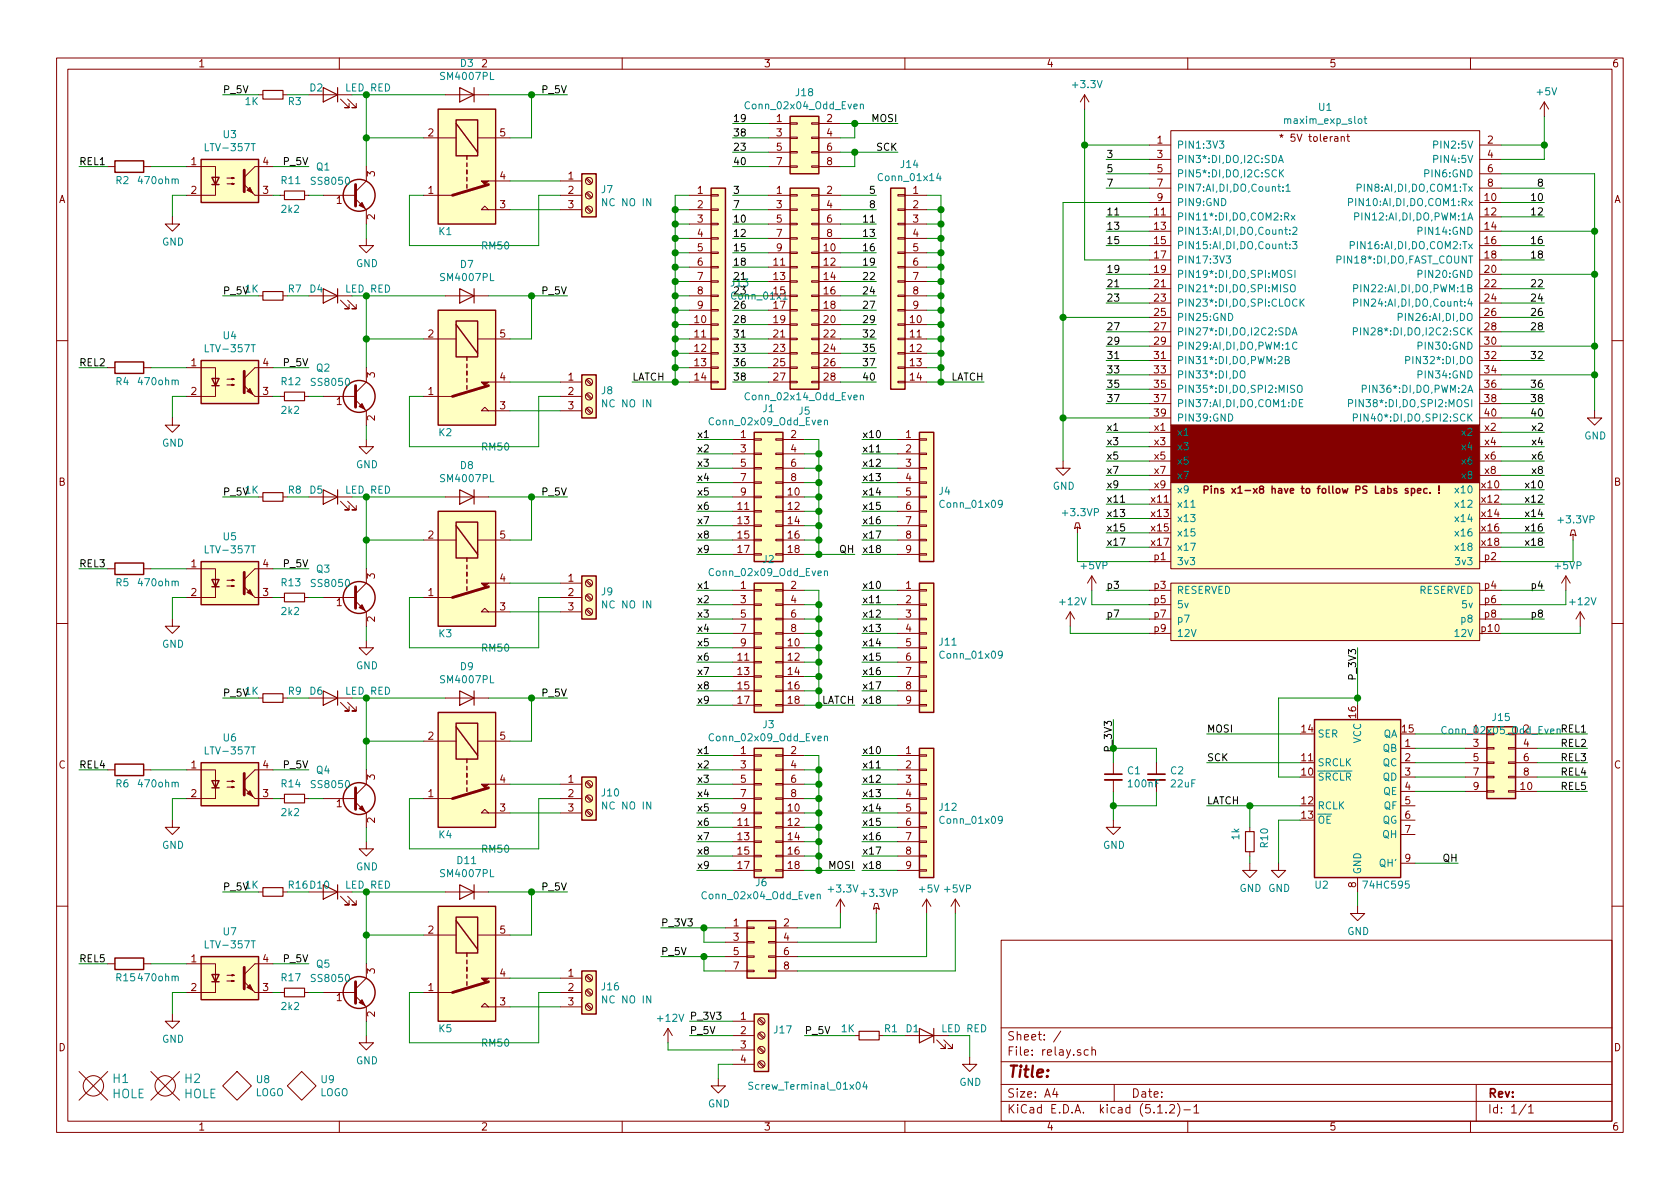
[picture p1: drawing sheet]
<svg xmlns="http://www.w3.org/2000/svg" width="297mm" height="210mm" viewBox="0 0 297 210" stroke-linecap="round" stroke-linejoin="round" font-family="sans-serif">
<defs><g id="words">
<text font-size="2.8" fill="#840000" x="178" y="190.5">Title:</text>
<g font-size="2.1" fill="#840000">
<text x="178" y="184">Sheet: /</text>
<text x="178" y="186.7">File: relay.sch</text>
<text x="178" y="196.9">KiCad E.D.A. kicad (5.1.2)-1</text>
<text x="178" y="194.1">Size: A4</text>
<text x="200" y="194.1">Date:</text>
<text x="263" y="194.1">Rev:</text>
<text x="263" y="196.9">Id: 1/1</text>
</g>
<g font-size="2.1" fill="#008484">
<text x="20" y="191.5">H1</text>
<text x="32.7" y="191.5">H2</text>
<text x="19.8" y="194.2">HOLE</text>
<text x="32.5" y="194.2">HOLE</text>
</g>
<g font-size="1.8" fill="#840000">
<text x="35" y="11.9">1</text>
<text x="85" y="11.9">2</text>
<text x="135" y="11.9">3</text>
<text x="185" y="11.9">4</text>
<text x="235" y="11.9">5</text>
<text x="285" y="11.9">6</text>
<text x="137.3" y="21.6">1</text>
<text x="146.2" y="21.6">2</text>
<text x="33.8" y="29.2">1</text>
<text x="46.5" y="29.2">4</text>
<text x="75.7" y="24.1">2</text>
<text x="88.4" y="24.1">5</text>
<text x="137.3" y="24.1">3</text>
<text x="137.3" y="26.7">5</text>
<text x="137.3" y="29.2">7</text>
<text x="146.2" y="24.1">4</text>
<text x="146.2" y="26.7">6</text>
<text x="146.2" y="29.2">8</text>
<text x="204.6" y="25.4">1</text>
<text x="204.6" y="27.9">3</text>
<text x="227.3" y="25.1">* 5V tolerant</text>
<text x="263" y="25.4">2</text>
<text x="263" y="27.9">4</text>
<text x="10.4" y="35.9">A</text>
<text x="33.8" y="34.3">2</text>
<text x="46.5" y="34.3">3</text>
<text x="66.3" y="31.2" transform="rotate(-90 66.3 31.2)">3</text>
<text x="75.7" y="34.3">1</text>
<text x="88.4" y="31.7">4</text>
<text x="100.5" y="31.7">1</text>
<text x="100.5" y="34.3">2</text>
<text x="123.3" y="34.3">1</text>
<text x="137.3" y="34.3">1</text>
<text x="146.2" y="34.3">2</text>
<text x="161.4" y="34.3">1</text>
<text x="204.6" y="30.5">5</text>
<text x="204.6" y="33">7</text>
<text x="204.6" y="35.6">9</text>
<text x="262.6" y="35.6">10</text>
<text x="263" y="30.5">6</text>
<text x="263" y="33">8</text>
<text x="285.4" y="35.9">A</text>
<text x="59.5" y="36.1">1</text>
<text x="66.3" y="38.8" transform="rotate(-90 66.3 38.8)">2</text>
<text x="88.4" y="36.8">3</text>
<text x="100.5" y="36.8">3</text>
<text x="123.3" y="36.8">2</text>
<text x="123.3" y="39.4">3</text>
<text x="123.3" y="41.9">4</text>
<text x="137.3" y="36.8">3</text>
<text x="137.3" y="39.4">5</text>
<text x="137.3" y="41.9">7</text>
<text x="146.2" y="36.8">4</text>
<text x="146.2" y="39.4">6</text>
<text x="146.2" y="41.9">8</text>
<text x="161.4" y="36.8">2</text>
<text x="161.4" y="39.4">3</text>
<text x="161.4" y="41.9">4</text>
<text x="204.1" y="38.1">11</text>
<text x="204.1" y="40.6">13</text>
<text x="262.6" y="38.1">12</text>
<text x="262.6" y="40.6">14</text>
<text x="123.3" y="44.4">5</text>
<text x="123.3" y="47">6</text>
<text x="136.8" y="47">11</text>
<text x="137.3" y="44.4">9</text>
<text x="145.7" y="44.4">10</text>
<text x="145.7" y="47">12</text>
<text x="161.4" y="44.4">5</text>
<text x="161.4" y="47">6</text>
<text x="204.1" y="43.2">15</text>
<text x="204.1" y="45.7">17</text>
<text x="262.6" y="43.2">16</text>
<text x="262.6" y="45.7">18</text>
<text x="123.3" y="49.5">7</text>
<text x="123.3" y="52.1">8</text>
<text x="136.8" y="49.5">13</text>
<text x="136.8" y="52.1">15</text>
<text x="145.7" y="49.5">14</text>
<text x="145.7" y="52.1">16</text>
<text x="161.4" y="49.5">7</text>
<text x="161.4" y="52.1">8</text>
<text x="204.1" y="48.3">19</text>
<text x="204.1" y="50.8">21</text>
<text x="204.1" y="53.3">23</text>
<text x="262.6" y="48.3">20</text>
<text x="262.6" y="50.8">22</text>
<text x="262.6" y="53.3">24</text>
<text x="75.7" y="59.7">2</text>
<text x="88.4" y="59.7">5</text>
<text x="122.9" y="57.1">10</text>
<text x="122.9" y="59.7">11</text>
<text x="123.3" y="54.6">9</text>
<text x="136.8" y="54.6">17</text>
<text x="136.8" y="57.1">19</text>
<text x="136.8" y="59.7">21</text>
<text x="145.7" y="54.6">18</text>
<text x="145.7" y="57.1">20</text>
<text x="145.7" y="59.7">22</text>
<text x="161" y="57.1">10</text>
<text x="161" y="59.7">11</text>
<text x="161.4" y="54.6">9</text>
<text x="204.1" y="55.9">25</text>
<text x="204.1" y="58.4">27</text>
<text x="262.6" y="55.9">26</text>
<text x="262.6" y="58.4">28</text>
<text x="33.8" y="64.8">1</text>
<text x="46.5" y="64.8">4</text>
<text x="122.9" y="62.2">12</text>
<text x="122.9" y="64.8">13</text>
<text x="136.8" y="62.2">23</text>
<text x="136.8" y="64.8">25</text>
<text x="145.7" y="62.2">24</text>
<text x="145.7" y="64.8">26</text>
<text x="161" y="62.2">12</text>
<text x="161" y="64.8">13</text>
<text x="204.1" y="61">29</text>
<text x="204.1" y="63.5">31</text>
<text x="262.6" y="61">30</text>
<text x="262.6" y="63.5">32</text>
<text x="33.8" y="69.8">2</text>
<text x="46.5" y="69.8">3</text>
<text x="59.5" y="71.6">1</text>
<text x="66.3" y="66.8" transform="rotate(-90 66.3 66.8)">3</text>
<text x="75.7" y="69.8">1</text>
<text x="88.4" y="67.3">4</text>
<text x="100.5" y="67.3">1</text>
<text x="100.5" y="69.8">2</text>
<text x="122.9" y="67.3">14</text>
<text x="136.8" y="67.3">27</text>
<text x="145.7" y="67.3">28</text>
<text x="161" y="67.3">14</text>
<text x="204.1" y="66">33</text>
<text x="204.1" y="68.6">35</text>
<text x="204.1" y="71.1">37</text>
<text x="262.6" y="66">34</text>
<text x="262.6" y="68.6">36</text>
<text x="262.6" y="71.1">38</text>
<text x="66.3" y="74.4" transform="rotate(-90 66.3 74.4)">2</text>
<text x="88.4" y="72.4">3</text>
<text x="100.5" y="72.4">3</text>
<text x="131" y="77.5">1</text>
<text x="139.9" y="77.5">2</text>
<text x="160.2" y="77.5">1</text>
<text x="204.1" y="73.7">39</text>
<text x="204.1" y="76.2">x1</text>
<text x="262.6" y="73.7">40</text>
<text x="262.6" y="76.2">x2</text>
<text x="131" y="80">3</text>
<text x="131" y="82.5">5</text>
<text x="139.9" y="80">4</text>
<text x="139.9" y="82.5">6</text>
<text x="160.2" y="80">2</text>
<text x="160.2" y="82.5">3</text>
<text x="204.1" y="78.7">x3</text>
<text x="204.1" y="81.3">x5</text>
<text x="204.1" y="83.8">x7</text>
<text x="262.6" y="78.7">x4</text>
<text x="262.6" y="81.3">x6</text>
<text x="262.6" y="83.8">x8</text>
<text x="10.4" y="85.9">B</text>
<text x="131" y="85.1">7</text>
<text x="131" y="87.6">9</text>
<text x="139.4" y="87.6">10</text>
<text x="139.9" y="85.1">8</text>
<text x="160.2" y="85.1">4</text>
<text x="160.2" y="87.6">5</text>
<text x="203.6" y="88.9">x11</text>
<text x="204.1" y="86.4">x9</text>
<text x="216.4" y="87.3">Pins x1-x8 have to follow PS Labs spec. !</text>
<text x="262.1" y="86.4">x10</text>
<text x="262.1" y="88.9">x12</text>
<text x="285.4" y="85.9">B</text>
<text x="75.7" y="95.2">2</text>
<text x="88.4" y="95.2">5</text>
<text x="130.5" y="90.2">11</text>
<text x="130.5" y="92.7">13</text>
<text x="130.5" y="95.2">15</text>
<text x="139.4" y="90.2">12</text>
<text x="139.4" y="92.7">14</text>
<text x="139.4" y="95.2">16</text>
<text x="160.2" y="90.2">6</text>
<text x="160.2" y="92.7">7</text>
<text x="160.2" y="95.2">8</text>
<text x="203.6" y="91.4">x13</text>
<text x="203.6" y="94">x15</text>
<text x="262.1" y="91.4">x14</text>
<text x="262.1" y="94">x16</text>
<text x="33.8" y="100.3">1</text>
<text x="46.5" y="100.3">4</text>
<text x="130.5" y="97.8">17</text>
<text x="139.4" y="97.8">18</text>
<text x="160.2" y="97.8">9</text>
<text x="203.6" y="96.5">x17</text>
<text x="204.1" y="99.1">p1</text>
<text x="262.1" y="96.5">x18</text>
<text x="262.5" y="99.1">p2</text>
<text x="33.8" y="105.4">2</text>
<text x="46.5" y="105.4">3</text>
<text x="59.5" y="107.2">1</text>
<text x="66.3" y="102.3" transform="rotate(-90 66.3 102.3)">3</text>
<text x="75.7" y="105.4">1</text>
<text x="88.4" y="107.9">3</text>
<text x="88.4" y="102.9">4</text>
<text x="100.5" y="102.9">1</text>
<text x="100.5" y="105.4">2</text>
<text x="100.5" y="107.9">3</text>
<text x="131" y="104.1">1</text>
<text x="131" y="106.7">3</text>
<text x="139.9" y="104.1">2</text>
<text x="139.9" y="106.7">4</text>
<text x="160.2" y="104.1">1</text>
<text x="160.2" y="106.7">2</text>
<text x="204.1" y="104.1">p3</text>
<text x="204.1" y="106.7">p5</text>
<text x="262.5" y="104.1">p4</text>
<text x="262.5" y="106.7">p6</text>
<text x="66.3" y="110" transform="rotate(-90 66.3 110)">2</text>
<text x="131" y="109.2">5</text>
<text x="131" y="111.8">7</text>
<text x="139.9" y="109.2">6</text>
<text x="139.9" y="111.8">8</text>
<text x="160.2" y="109.2">3</text>
<text x="160.2" y="111.8">4</text>
<text x="204.1" y="109.2">p7</text>
<text x="204.1" y="111.8">p9</text>
<text x="262" y="111.8">p10</text>
<text x="262.5" y="109.2">p8</text>
<text x="130.5" y="116.8">11</text>
<text x="130.5" y="119.4">13</text>
<text x="131" y="114.3">9</text>
<text x="139.4" y="114.3">10</text>
<text x="139.4" y="116.8">12</text>
<text x="139.4" y="119.4">14</text>
<text x="160.2" y="114.3">5</text>
<text x="160.2" y="116.8">6</text>
<text x="160.2" y="119.4">7</text>
<text x="130.5" y="121.9">15</text>
<text x="130.5" y="124.5">17</text>
<text x="139.4" y="121.9">16</text>
<text x="139.4" y="124.5">18</text>
<text x="160.2" y="121.9">8</text>
<text x="160.2" y="124.5">9</text>
<text x="75.7" y="130.8">2</text>
<text x="88.4" y="130.8">5</text>
<text x="230.2" y="129.5">14</text>
<text x="239.8" y="126.9" transform="rotate(-90 239.8 126.9)">16</text>
<text x="248" y="129.5">15</text>
<text x="10.4" y="135.9">C</text>
<text x="33.8" y="135.9">1</text>
<text x="46.5" y="135.9">4</text>
<text x="66.3" y="137.9" transform="rotate(-90 66.3 137.9)">3</text>
<text x="131" y="133.3">1</text>
<text x="131" y="135.9">3</text>
<text x="139.9" y="133.3">2</text>
<text x="139.9" y="135.9">4</text>
<text x="160.2" y="133.3">1</text>
<text x="160.2" y="135.9">2</text>
<text x="230.2" y="137.2">10</text>
<text x="230.2" y="134.6">11</text>
<text x="248.4" y="132.1">1</text>
<text x="248.4" y="134.6">2</text>
<text x="248.4" y="137.2">3</text>
<text x="260.5" y="132.1">3</text>
<text x="260.5" y="134.6">5</text>
<text x="260.5" y="137.2">7</text>
<text x="269.4" y="132.1">4</text>
<text x="269.4" y="134.6">6</text>
<text x="269.4" y="137.2">8</text>
<text x="285.4" y="135.9">C</text>
<text x="33.8" y="141">2</text>
<text x="46.5" y="141">3</text>
<text x="59.5" y="142.7">1</text>
<text x="75.7" y="141">1</text>
<text x="88.4" y="143.5">3</text>
<text x="88.4" y="138.4">4</text>
<text x="100.5" y="138.4">1</text>
<text x="100.5" y="141">2</text>
<text x="100.5" y="143.5">3</text>
<text x="131" y="138.4">5</text>
<text x="131" y="141">7</text>
<text x="131" y="143.5">9</text>
<text x="139.4" y="143.5">10</text>
<text x="139.9" y="138.4">6</text>
<text x="139.9" y="141">8</text>
<text x="160.2" y="138.4">3</text>
<text x="160.2" y="141">4</text>
<text x="160.2" y="143.5">5</text>
<text x="230.2" y="142.2">12</text>
<text x="248.4" y="139.7">4</text>
<text x="248.4" y="142.2">5</text>
<text x="260.5" y="139.7">9</text>
<text x="268.9" y="139.7">10</text>
<text x="66.3" y="145.5" transform="rotate(-90 66.3 145.5)">2</text>
<text x="130.5" y="146">11</text>
<text x="130.5" y="148.6">13</text>
<text x="139.4" y="146">12</text>
<text x="139.4" y="148.6">14</text>
<text x="160.2" y="146">6</text>
<text x="160.2" y="148.6">7</text>
<text x="230.2" y="144.8">13</text>
<text x="248.4" y="144.8">6</text>
<text x="248.4" y="147.3">7</text>
<text x="130.5" y="151.1">15</text>
<text x="130.5" y="153.7">17</text>
<text x="139.4" y="151.1">16</text>
<text x="139.4" y="153.7">18</text>
<text x="160.2" y="151.1">8</text>
<text x="160.2" y="153.7">9</text>
<text x="248.4" y="152.4">9</text>
<text x="239.8" y="156.9" transform="rotate(-90 239.8 156.9)">8</text>
<text x="75.7" y="165.1">2</text>
<text x="88.4" y="165.1">5</text>
<text x="129.7" y="163.8">1</text>
<text x="129.7" y="166.4">3</text>
<text x="138.6" y="163.8">2</text>
<text x="138.6" y="166.4">4</text>
<text x="33.8" y="170.2">1</text>
<text x="46.5" y="170.2">4</text>
<text x="66.3" y="172.2" transform="rotate(-90 66.3 172.2)">3</text>
<text x="88.4" y="172.7">4</text>
<text x="100.5" y="172.7">1</text>
<text x="129.7" y="168.9">5</text>
<text x="129.7" y="171.4">7</text>
<text x="138.6" y="168.9">6</text>
<text x="138.6" y="171.4">8</text>
<text x="33.8" y="175.3">2</text>
<text x="46.5" y="175.3">3</text>
<text x="59.5" y="177">1</text>
<text x="66.3" y="179.8" transform="rotate(-90 66.3 179.8)">2</text>
<text x="75.7" y="175.3">1</text>
<text x="88.4" y="177.8">3</text>
<text x="100.5" y="175.3">2</text>
<text x="100.5" y="177.8">3</text>
<text x="10.4" y="185.9">D</text>
<text x="131" y="180.3">1</text>
<text x="131" y="182.9">2</text>
<text x="131" y="185.4">3</text>
<text x="285.4" y="185.9">D</text>
<text x="131" y="188">4</text>
<text x="35" y="199.9">1</text>
<text x="85" y="199.9">2</text>
<text x="135" y="199.9">3</text>
<text x="185" y="199.9">4</text>
<text x="235" y="199.9">5</text>
<text x="285" y="199.9">6</text>
</g>
<g font-size="1.8" fill="#008484">
<text x="81.4" y="11.8">D3</text>
<text x="54.8" y="16.2">D2</text>
<text x="78.1" y="14.1">SM4007PL</text>
<text x="140.8" y="17">J18</text>
<text x="189.8" y="15.6">+3.3V</text>
<text x="271.8" y="16.9">+5V</text>
<text x="43.4" y="18.6">1K</text>
<text x="51" y="18.6">R3</text>
<text x="132.2" y="19.3">Conn_02x04_Odd_Even</text>
<text x="227.4" y="21.9">maxim_exp_slot</text>
<text x="233.2" y="19.6">U1</text>
<text x="36.7" y="26.7">LTV-357T</text>
<text x="39.5" y="24.4">U3</text>
<text x="159.3" y="29.7">J14</text>
<text x="208" y="26.3">PIN1:3V3</text>
<text x="208" y="28.8">PIN3*:DI,DO,I2C:SDA</text>
<text x="253.9" y="26.3">PIN2:5V</text>
<text x="253.9" y="28.8">PIN4:5V</text>
<text x="20.5" y="32.6">R2</text>
<text x="24.7" y="32.6">470ohm</text>
<text x="49.8" y="32.6">R11</text>
<text x="55.3" y="32.7">SS8050</text>
<text x="56" y="30.1">Q1</text>
<text x="106.4" y="34.2">J7</text>
<text x="155.6" y="32">Conn_01x14</text>
<text x="208" y="31.4">PIN5*:DI,DO,I2C:SCK</text>
<text x="208" y="33.9">PIN7:AI,DI,DO,Count:1</text>
<text x="240.7" y="33.9">PIN8:AI,DI,DO,COM1:Tx</text>
<text x="252.1" y="31.4">PIN6:GND</text>
<text x="49.9" y="37.6">2k2</text>
<text x="77.6" y="41.6">K1</text>
<text x="106.9" y="36.5">NC NO IN</text>
<text x="208" y="39">PIN11*:DI,DO,COM2:Rx</text>
<text x="208" y="41.5">PIN13:AI,DI,DO,Count:2</text>
<text x="208" y="36.4">PIN9:GND</text>
<text x="239.5" y="36.4">PIN10:AI,DI,DO,COM1:Rx</text>
<text x="240.3" y="39">PIN12:AI,DI,DO,PWM:1A</text>
<text x="251.2" y="41.5">PIN14:GND</text>
<text x="28.7" y="43.4">GND</text>
<text x="62.9" y="47.2">GND</text>
<text x="81.4" y="47.4">D7</text>
<text x="85.3" y="44.1">RM50</text>
<text x="208" y="44.1">PIN15:AI,DI,DO,Count:3</text>
<text x="208" y="46.6">PIN17:3V3</text>
<text x="237.1" y="46.6">PIN18*:DI,DO,FAST_COUNT</text>
<text x="239.7" y="44.1">PIN16:AI,DI,DO,COM2:Tx</text>
<text x="51" y="51.7">R7</text>
<text x="54.8" y="51.7">D4</text>
<text x="78.1" y="49.7">SM4007PL</text>
<text x="129.3" y="50.7">J13</text>
<text x="129.7" y="53">Conn_01x14</text>
<text x="208" y="49.1">PIN19*:DI,DO,SPI:MOSI</text>
<text x="208" y="51.7">PIN21*:DI,DO,SPI:MISO</text>
<text x="240.3" y="51.7">PIN22:AI,DI,DO,PWM:1B</text>
<text x="251.2" y="49.1">PIN20:GND</text>
<text x="39.5" y="60">U4</text>
<text x="208" y="54.2">PIN23*:DI,DO,SPI:CLOCK</text>
<text x="208" y="56.8">PIN25:GND</text>
<text x="208" y="59.3">PIN27*:DI,DO,I2C2:SDA</text>
<text x="240.7" y="54.2">PIN24:AI,DI,DO,Count:4</text>
<text x="240.9" y="59.3">PIN28*:DI,DO,I2C2:SCK</text>
<text x="247.9" y="56.8">PIN26:AI,DI,DO</text>
<text x="36.7" y="62.3">LTV-357T</text>
<text x="56" y="65.7">Q2</text>
<text x="208" y="61.8">PIN29:AI,DI,DO,PWM:1C</text>
<text x="208" y="64.4">PIN31*:DI,DO,PWM:2B</text>
<text x="249.5" y="64.4">PIN32*:DI,DO</text>
<text x="251.2" y="61.8">PIN30:GND</text>
<text x="20.5" y="68.1">R4</text>
<text x="24.7" y="68.1">470ohm</text>
<text x="49.8" y="68.1">R12</text>
<text x="55.3" y="68.2">SS8050</text>
<text x="106.4" y="69.7">J8</text>
<text x="132.2" y="70.8">Conn_02x14_Odd_Even</text>
<text x="208" y="66.9">PIN33*:DI,DO</text>
<text x="208" y="69.5">PIN35*:DI,DO,SPI2:MISO</text>
<text x="241.8" y="69.5">PIN36*:DI,DO,PWM:2A</text>
<text x="251.2" y="66.9">PIN34:GND</text>
<text x="49.9" y="73.2">2k2</text>
<text x="77.6" y="77.1">K2</text>
<text x="106.9" y="72">NC NO IN</text>
<text x="125.8" y="75.2">Conn_02x09_Odd_Even</text>
<text x="134.9" y="72.9">J1</text>
<text x="141.3" y="73.3">J5</text>
<text x="208" y="72">PIN37:AI,DI,DO,COM1:DE</text>
<text x="208" y="74.5">PIN39:GND</text>
<text x="208" y="77.1">x1</text>
<text x="240.1" y="72">PIN38*:DI,DO,SPI2:MOSI</text>
<text x="240.8" y="74.5">PIN40*:DI,DO,SPI2:SCK</text>
<text x="258.6" y="77.1">x2</text>
<text x="280.1" y="77.7">GND</text>
<text x="28.7" y="79">GND</text>
<text x="62.9" y="82.8">GND</text>
<text x="81.4" y="83">D8</text>
<text x="85.3" y="79.7">RM50</text>
<text x="208" y="79.6">x3</text>
<text x="208" y="82.2">x5</text>
<text x="258.6" y="79.6">x4</text>
<text x="258.6" y="82.2">x6</text>
<text x="51" y="87.3">R8</text>
<text x="54.8" y="87.3">D5</text>
<text x="78.1" y="85.3">SM4007PL</text>
<text x="166.1" y="87.5">J4</text>
<text x="166.5" y="89.8">Conn_01x09</text>
<text x="186.1" y="86.6">GND</text>
<text x="208" y="89.8">x11</text>
<text x="208" y="84.7">x7</text>
<text x="208" y="87.2">x9</text>
<text x="257.7" y="87.2">x10</text>
<text x="257.7" y="89.8">x12</text>
<text x="258.6" y="84.7">x8</text>
<text x="39.5" y="95.5">U5</text>
<text x="188.1" y="91.3">+3.3VP</text>
<text x="208" y="92.3">x13</text>
<text x="208" y="94.9">x15</text>
<text x="257.7" y="92.3">x14</text>
<text x="257.7" y="94.9">x16</text>
<text x="275.7" y="92.6">+3.3VP</text>
<text x="36.7" y="97.9">LTV-357T</text>
<text x="56" y="101.3">Q3</text>
<text x="125.8" y="101.9">Conn_02x09_Odd_Even</text>
<text x="134.9" y="99.6">J2</text>
<text x="191.2" y="100.7">+5VP</text>
<text x="208" y="99.9">3v3</text>
<text x="208" y="97.4">x17</text>
<text x="257.7" y="99.9">3v3</text>
<text x="257.7" y="97.4">x18</text>
<text x="275.1" y="100.7">+5VP</text>
<text x="20.5" y="103.7">R5</text>
<text x="24.7" y="103.7">470ohm</text>
<text x="49.8" y="103.7">R13</text>
<text x="55.3" y="103.8">SS8050</text>
<text x="106.4" y="105.3">J9</text>
<text x="106.9" y="107.6">NC NO IN</text>
<text x="187.5" y="107">+12V</text>
<text x="208" y="105">RESERVED</text>
<text x="208" y="107.6">5v</text>
<text x="250.9" y="105">RESERVED</text>
<text x="258.6" y="107.6">5v</text>
<text x="277.7" y="107">+12V</text>
<text x="49.9" y="108.8">2k2</text>
<text x="77.6" y="112.7">K3</text>
<text x="208" y="110.1">p7</text>
<text x="208" y="112.6">12V</text>
<text x="257.5" y="112.6">12V</text>
<text x="258.5" y="110.1">p8</text>
<text x="28.7" y="114.5">GND</text>
<text x="62.9" y="118.4">GND</text>
<text x="81.4" y="118.5">D9</text>
<text x="85.3" y="115.2">RM50</text>
<text x="166.1" y="114.2">J11</text>
<text x="166.5" y="116.5">Conn_01x09</text>
<text x="51" y="122.9">R9</text>
<text x="54.8" y="122.9">D6</text>
<text x="78.1" y="120.8">SM4007PL</text>
<text x="39.5" y="131.1">U6</text>
<text x="125.8" y="131.1">Conn_02x09_Odd_Even</text>
<text x="134.9" y="128.8">J3</text>
<text x="232.9" y="130.4">SER</text>
<text x="240.7" y="131.5" transform="rotate(-90 240.7 131.5)">VCC</text>
<text x="244.5" y="130.4">QA</text>
<text x="255.4" y="129.8">Conn_02x05_Odd_Even</text>
<text x="260.5" y="129.5">1</text>
<text x="264" y="127.5">J15</text>
<text x="269.4" y="129.5">2</text>
<text x="36.7" y="133.4">LTV-357T</text>
<text x="56" y="136.8">Q4</text>
<text x="199.4" y="136.9">C1</text>
<text x="207" y="136.9">C2</text>
<text x="232.9" y="135.5">SRCLK</text>
<text x="244.5" y="133">QB</text>
<text x="244.5" y="135.5">QC</text>
<text x="20.5" y="139.2">R6</text>
<text x="24.7" y="139.2">470ohm</text>
<text x="49.8" y="139.2">R14</text>
<text x="55.3" y="139.4">SS8050</text>
<text x="106.5" y="140.8">J10</text>
<text x="106.9" y="143.1">NC NO IN</text>
<text x="166.1" y="143.4">J12</text>
<text x="199.6" y="139.2">100nF</text>
<text x="207.1" y="139.2">22uF</text>
<text x="232.9" y="138">SRCLR</text>
<text x="232.9" y="143.1">RCLK</text>
<text x="244.5" y="138">QD</text>
<text x="244.6" y="140.6">QE</text>
<text x="244.7" y="143.1">QF</text>
<text x="49.9" y="144.3">2k2</text>
<text x="77.6" y="148.3">K4</text>
<text x="166.5" y="145.7">Conn_01x09</text>
<text x="219.1" y="148.5" transform="rotate(-90 219.1 148.5)">1k</text>
<text x="224.2" y="149.8" transform="rotate(-90 224.2 149.8)">R10</text>
<text x="232.9" y="145.7">OE</text>
<text x="244.4" y="145.7">QG</text>
<text x="244.5" y="148.2">QH</text>
<text x="28.7" y="150.1">GND</text>
<text x="62.9" y="153.9">GND</text>
<text x="78.1" y="155.1">SM4007PL</text>
<text x="80.9" y="152.8">D11</text>
<text x="85.3" y="150.8">RM50</text>
<text x="195" y="150.1">GND</text>
<text x="240.7" y="154.7" transform="rotate(-90 240.7 154.7)">GND</text>
<text x="244.1" y="153.3">QH'</text>
<text x="51.1" y="157.1">R16 D10</text>
<text x="124.6" y="159">Conn_02x04_Odd_Even</text>
<text x="133.7" y="156.7">J6</text>
<text x="146.6" y="157.8">+3.3V</text>
<text x="152.5" y="158.6">+3.3VP</text>
<text x="162.6" y="157.8">+5V</text>
<text x="167.1" y="157.8">+5VP</text>
<text x="219.2" y="157.7">GND GND</text>
<text x="232.6" y="157.1">U2</text>
<text x="241.4" y="157.1">74HC595</text>
<text x="36.7" y="167.7">LTV-357T</text>
<text x="39.5" y="165.4">U7</text>
<text x="238.2" y="165.3">GND</text>
<text x="20.6" y="173.5">R15</text>
<text x="24.7" y="173.5">470ohm</text>
<text x="49.8" y="173.5">R17</text>
<text x="55.3" y="173.7">SS8050</text>
<text x="56" y="171.1">Q5</text>
<text x="49.9" y="178.6">2k2</text>
<text x="106.5" y="175.1">J16</text>
<text x="106.9" y="177.4">NC NO IN</text>
<text x="28.7" y="184.4">GND</text>
<text x="77.6" y="182.5">K5</text>
<text x="85.3" y="185.1">RM50</text>
<text x="116.4" y="180.7">+12V</text>
<text x="136.9" y="182.7">J17</text>
<text x="148.8" y="182.5">1K</text>
<text x="156.4" y="182.5">R1</text>
<text x="160.2" y="182.5">D1</text>
<text x="166.6" y="182.5">LED RED</text>
<text x="45.4" y="191.5">U8</text>
<text x="56.8" y="191.5">U9</text>
<text x="62.9" y="188.2">GND</text>
<text x="45.1" y="193.8">LOGO</text>
<text x="56.5" y="193.8">LOGO</text>
<text x="125.2" y="195.8">GND</text>
<text x="133.1" y="192.7">Screw_Terminal_01x04</text>
<text x="169.6" y="192">GND</text>
</g>
<g font-size="1.8">
<text x="39.4" y="16.5">P_5V</text>
<text x="96" y="16.5">P_5V</text>
<text x="129.5" y="21.6">19</text>
<text x="154.2" y="21.6">MOSI</text>
<text x="14" y="29.2">REL1</text>
<text x="50.3" y="29.2">P_5V</text>
<text x="129.5" y="29.2">40</text>
<text x="129.5" y="24.1">38</text>
<text x="129.5" y="26.7">23</text>
<text x="155" y="26.7">SCK</text>
<text x="195.6" y="27.9">3</text>
<text x="129.5" y="34.3">3</text>
<text x="153.9" y="34.3">5</text>
<text x="195.6" y="33">7</text>
<text x="195.6" y="30.5">5</text>
<text x="271.1" y="35.6">10</text>
<text x="272.1" y="33">8</text>
<text x="129.5" y="41.9">12</text>
<text x="129.5" y="39.4">10</text>
<text x="129.5" y="36.8">7</text>
<text x="153" y="41.9">13</text>
<text x="153" y="39.4">11</text>
<text x="153.9" y="36.8">8</text>
<text x="195.6" y="40.6">13</text>
<text x="195.6" y="38.1">11</text>
<text x="271.1" y="38.1">12</text>
<text x="129.5" y="47">18</text>
<text x="129.5" y="44.4">15</text>
<text x="153" y="47">19</text>
<text x="153" y="44.4">16</text>
<text x="195.6" y="43.2">15</text>
<text x="271.1" y="43.2">16</text>
<text x="271.1" y="45.7">18</text>
<text x="39.4" y="52.1">P_5V1K</text>
<text x="96" y="52.1">P_5V</text>
<text x="129.5" y="52.1">23</text>
<text x="129.5" y="49.5">21</text>
<text x="153" y="52.1">24</text>
<text x="153" y="49.5">22</text>
<text x="195.6" y="53.3">23</text>
<text x="195.6" y="50.8">21</text>
<text x="195.6" y="48.3">19</text>
<text x="271.1" y="50.8">22</text>
<text x="271.1" y="53.3">24</text>
<text x="129.5" y="59.7">31</text>
<text x="129.5" y="57.1">28</text>
<text x="129.5" y="54.6">26</text>
<text x="153" y="59.7">32</text>
<text x="153" y="57.1">29</text>
<text x="153" y="54.6">27</text>
<text x="195.6" y="58.4">27</text>
<text x="271.1" y="55.9">26</text>
<text x="271.1" y="58.4">28</text>
<text x="14" y="64.8">REL2</text>
<text x="50.3" y="64.8">P_5V</text>
<text x="129.5" y="64.8">36</text>
<text x="129.5" y="62.2">33</text>
<text x="153" y="64.8">37</text>
<text x="153" y="62.2">35</text>
<text x="195.6" y="63.5">31</text>
<text x="195.6" y="61">29</text>
<text x="271.1" y="63.5">32</text>
<text x="111.8" y="67.3">LATCH</text>
<text x="129.5" y="67.3">38</text>
<text x="153" y="67.3">40</text>
<text x="168" y="67.3">LATCH</text>
<text x="195.6" y="71.1">37</text>
<text x="195.6" y="68.6">35</text>
<text x="195.6" y="66">33</text>
<text x="271.1" y="68.6">36</text>
<text x="271.1" y="71.1">38</text>
<text x="123.2" y="77.5">x1</text>
<text x="152.4" y="77.5">x10</text>
<text x="195.6" y="76.2">x1</text>
<text x="271.1" y="73.7">40</text>
<text x="271.1" y="76.2">x2</text>
<text x="123.2" y="80">x2</text>
<text x="123.2" y="82.5">x3</text>
<text x="152.4" y="80">x11</text>
<text x="152.4" y="82.5">x12</text>
<text x="195.6" y="78.7">x3</text>
<text x="195.6" y="83.8">x7</text>
<text x="195.6" y="81.3">x5</text>
<text x="271.1" y="78.7">x4</text>
<text x="271.1" y="81.3">x6</text>
<text x="271.1" y="83.8">x8</text>
<text x="39.4" y="87.6">P_5V1K</text>
<text x="96" y="87.6">P_5V</text>
<text x="123.2" y="85.1">x4</text>
<text x="123.2" y="87.6">x5</text>
<text x="152.4" y="85.1">x13</text>
<text x="152.4" y="87.6">x14</text>
<text x="195.6" y="88.9">x11</text>
<text x="195.6" y="86.4">x9</text>
<text x="270.1" y="86.4">x10</text>
<text x="270.1" y="88.9">x12</text>
<text x="123.2" y="90.2">x6</text>
<text x="123.2" y="92.7">x7</text>
<text x="123.2" y="95.2">x8</text>
<text x="152.4" y="90.2">x15</text>
<text x="152.4" y="92.7">x16</text>
<text x="152.4" y="95.2">x17</text>
<text x="195.6" y="94">x15</text>
<text x="195.6" y="91.4">x13</text>
<text x="270.1" y="91.4">x14</text>
<text x="270.1" y="94">x16</text>
<text x="14" y="100.3">REL3</text>
<text x="50.3" y="100.3">P_5V</text>
<text x="123.2" y="97.8">x9</text>
<text x="148.5" y="97.8">QH</text>
<text x="152.4" y="97.8">x18</text>
<text x="195.6" y="96.5">x17</text>
<text x="270.1" y="96.5">x18</text>
<text x="123.2" y="104.1">x1</text>
<text x="123.2" y="106.7">x2</text>
<text x="152.4" y="104.1">x10</text>
<text x="152.4" y="106.7">x11</text>
<text x="195.6" y="104.1">p3</text>
<text x="271" y="104.1">p4</text>
<text x="123.2" y="109.2">x3</text>
<text x="123.2" y="111.8">x4</text>
<text x="152.4" y="109.2">x12</text>
<text x="152.4" y="111.8">x13</text>
<text x="195.6" y="109.2">p7</text>
<text x="271" y="109.2">p8</text>
<text x="123.2" y="114.3">x5</text>
<text x="123.2" y="116.8">x6</text>
<text x="123.2" y="119.4">x7</text>
<text x="152.4" y="114.3">x14</text>
<text x="152.4" y="116.8">x15</text>
<text x="152.4" y="119.4">x16</text>
<text x="239.8" y="119.9" transform="rotate(-90 239.8 119.9)">P_3V3</text>
<text x="39.4" y="123.2">P_5V1K</text>
<text x="96" y="123.2">P_5V</text>
<text x="123.2" y="121.9">x8</text>
<text x="123.2" y="124.5">x9</text>
<text x="145.1" y="124.5">LATCH</text>
<text x="152.4" y="121.9">x17</text>
<text x="152.4" y="124.5">x18</text>
<text x="213.4" y="129.5">MOSI</text>
<text x="276.1" y="129.5">REL1</text>
<text x="14" y="135.9">REL4</text>
<text x="50.3" y="135.9">P_5V</text>
<text x="123.2" y="133.3">x1</text>
<text x="123.2" y="135.9">x2</text>
<text x="152.4" y="133.3">x10</text>
<text x="152.4" y="135.9">x11</text>
<text x="213.4" y="134.6">SCK</text>
<text x="276.1" y="132.1">REL2</text>
<text x="276.1" y="134.6">REL3</text>
<text x="276.1" y="137.2">REL4</text>
<text x="123.2" y="138.4">x3</text>
<text x="123.2" y="141">x4</text>
<text x="123.2" y="143.5">x5</text>
<text x="152.4" y="138.4">x12</text>
<text x="152.4" y="141">x13</text>
<text x="152.4" y="143.5">x14</text>
<text x="213.4" y="142.2">LATCH</text>
<text x="276.1" y="139.7">REL5</text>
<text x="123.2" y="146">x6</text>
<text x="123.2" y="148.6">x7</text>
<text x="152.4" y="146">x15</text>
<text x="152.4" y="148.6">x16</text>
<text x="123.2" y="151.1">x8</text>
<text x="123.2" y="153.7">x9</text>
<text x="146.6" y="153.7">MOSI</text>
<text x="152.4" y="151.1">x17</text>
<text x="152.4" y="153.7">x18</text>
<text x="255.2" y="152.4">QH</text>
<text x="39.4" y="157.5">P_5V1K</text>
<text x="96" y="157.5">P_5V</text>
<text x="116.8" y="163.8">P_3V3</text>
<text x="14" y="170.2">REL5</text>
<text x="50.3" y="170.2">P_5V</text>
<text x="116.8" y="168.9">P_5V</text>
<text x="121.9" y="180.3">P_3V3</text>
<text x="121.9" y="182.9">P_5V</text>
<text x="142.2" y="182.9">P_5V</text>
</g>
<g font-size="1.8" fill="#008400">
<text x="61.2" y="16.2">LED RED</text>
<text x="61.2" y="51.7">LED RED</text>
<text x="61.2" y="87.3">LED RED</text>
<text x="61.2" y="122.9">LED RED</text>
<text x="196.6" y="132.6" transform="rotate(-90 196.6 132.6)">P_3V3</text>
<text x="61.2" y="157.1">LED RED</text>
</g>
</g></defs>
<g fill="none" stroke="#840000" stroke-width=".18">
<path d="M10 10.3h277v189.9h-277zM12 12.2h273v186.1h-273zM45.7 16.8h.8M50 16.8h.8M57.1 16.8h5.1M60 10.3v1.9M60.2 17.5l1.5 1.5h-.7h.7v-.7M61.5 17.5l1.5 1.5h-.8h.8v-.7M78.7 16.8h7.7M110 10.3v1.9M160 10.3v1.9M191.8 16.8l-.8 1.2"/>
<path d="M191.8 16.8v2.5M191.8 16.8l.7 1.2M210 10.3v1.9M260 10.3v1.9M273 18l-.7 1.3M273 18v2.6M273 18l.8 1.3M19 29.5h1.3M25.4 29.5h1.3M30.5 38.3v1.3h1.2l-1.2 1.3-1.3-1.3h1.3M33 29.5h5.1v3.3M38.1 32.6v1.9h-5.1"/>
<path d="M40.1 32.5h1.3l-.4 .1v-.2l.4 .1M40.1 31.5h1.3l-.4 .1v-.2l.4 .1M45.1 34.5h3.2M48.3 29.5h-3.2l-1.9 1.9M49.5 34.5h.8M53.8 34.5h.8M57.1 34.5h5.8M62.9 35.2l1.9 1.9v2.5M64.8 29.5v2.5l-1.9 1.9M74.9 34.5h5.1M74.9 24.4h5.7M84.5 24.4h5.7"/>
<path d="M85.1 37.1l.6-.7 .7 .7zM86.4 32h3.8M86.4 37.1h3.8M99.1 32h3.8M99.1 34.5h3.8M99.1 37.1h3.8M103.6 36.7l.9 .9M103.6 34.2l.9 .8M103.6 31.7l.9 .8M103.8 36.6l.8 .8M103.8 34l.8 .9M103.8 31.5l.8 .8"/>
<path d="M121.9 34.5h3.8M121.9 37.1h3.8M121.9 39.6h3.8M125.7 39.5h1.3v.2h-1.3zM125.7 37h1.3v.2h-1.3zM125.7 34.4h1.3v.3h-1.3zM135.9 34.5h3.8M135.9 37.1h3.8M135.9 29.5h3.8M135.9 24.4h3.8M135.9 21.8h3.8M135.9 26.9h3.8"/>
<path d="M135.9 39.6h3.8M139.7 29.3h1.3v.3h-1.3zM139.7 26.8h1.3v.2h-1.3zM139.7 24.3h1.3v.2h-1.3zM139.7 21.7h1.3v.3h-1.3zM139.7 39.5h1.3v.2h-1.3zM139.7 37h1.3v.2h-1.3zM139.7 34.4h1.3v.3h-1.3zM143.5 29.3h1.3v.3h-1.3zM143.5 26.8h1.3v.2h-1.3zM143.5 24.3h1.3v.2h-1.3zM143.5 21.7h1.3v.3h-1.3z"/>
<path d="M143.5 39.5h1.3v.2h-1.3zM143.5 37h1.3v.2h-1.3zM143.5 34.4h1.3v.3h-1.3zM144.8 34.5h3.8M144.8 37.1h3.8M144.8 29.5h3.8M144.8 24.4h3.8M144.8 21.8h3.8M144.8 26.9h3.8M144.8 39.6h3.8M158.7 39.5h1.3v.2h-1.3zM158.7 37h1.3v.2h-1.3z"/>
<path d="M158.7 34.4h1.3v.3h-1.3zM160 34.5h3.8M160 37.1h3.8M160 39.6h3.8M203.2 25.6h3.8M203.2 35.8h3.8M203.2 38.3h3.8M203.2 28.2h3.8M203.2 30.7h3.8M203.2 33.3h3.8M207 23.1h54.6v52.1h-54.6zM226.3 23.9l.3 .1 .3-.1"/>
<path d="M226.4 24.3l.2-.3 .1 .3M226.6 23.7v.3M237.1 24.3l.2-.2 .3 .1 .1 .8M238.1 24.1h.5M238.3 23.7v1.1l.3 .2M261.6 25.6h3.8M261.6 35.8h3.8M261.6 38.3h3.8M261.6 28.2h3.8M261.6 30.7h3.8M261.6 33.3h3.8M45.7 52.3h.8"/>
<path d="M50 52.3h.8M57.1 52.3h5.1M60.2 53.1l1.5 1.5h-.7h.7v-.8M61.5 53.1l1.5 1.5h-.8h.8v-.8M64.8 42.2v1.2h1.2l-1.2 1.3-1.3-1.3h1.3M74.9 59.9h5.7M78.7 52.3h7.7M84.5 59.9h5.7M121.9 52.3h3.8M121.9 59.9h3.8M121.9 57.4h3.8M121.9 42.2h3.8"/>
<path d="M121.9 44.7h3.8M121.9 47.2h3.8M121.9 49.8h3.8M121.9 54.9h3.8M125.7 59.8h1.3v.3h-1.3zM125.7 57.3h1.3v.2h-1.3zM125.7 54.7h1.3v.3h-1.3zM125.7 52.2h1.3v.2h-1.3zM125.7 49.7h1.3v.2h-1.3zM125.7 47.1h1.3v.3h-1.3zM125.7 44.6h1.3v.2h-1.3zM125.7 42h1.3v.3h-1.3z"/>
<path d="M135.9 52.3h3.8M135.9 59.9h3.8M135.9 57.4h3.8M135.9 42.2h3.8M135.9 44.7h3.8M135.9 47.2h3.8M135.9 49.8h3.8M135.9 54.9h3.8M139.7 59.8h1.3v.3h-1.3zM139.7 57.3h1.3v.2h-1.3zM139.7 54.7h1.3v.3h-1.3zM139.7 52.2h1.3v.2h-1.3z"/>
<path d="M139.7 49.7h1.3v.2h-1.3zM139.7 47.1h1.3v.3h-1.3zM139.7 44.6h1.3v.2h-1.3zM139.7 42h1.3v.3h-1.3zM143.5 59.8h1.3v.3h-1.3zM143.5 57.3h1.3v.2h-1.3zM143.5 54.7h1.3v.3h-1.3zM143.5 52.2h1.3v.2h-1.3zM143.5 49.7h1.3v.2h-1.3zM143.5 47.1h1.3v.3h-1.3zM143.5 44.6h1.3v.2h-1.3zM143.5 42h1.3v.3h-1.3z"/>
<path d="M144.8 52.3h3.8M144.8 59.9h3.8M144.8 57.4h3.8M144.8 42.2h3.8M144.8 44.7h3.8M144.8 47.2h3.8M144.8 49.8h3.8M144.8 54.9h3.8M158.7 59.8h1.3v.3h-1.3zM158.7 57.3h1.3v.2h-1.3zM158.7 54.7h1.3v.3h-1.3zM158.7 52.2h1.3v.2h-1.3z"/>
<path d="M158.7 49.7h1.3v.2h-1.3zM158.7 47.1h1.3v.3h-1.3zM158.7 44.6h1.3v.2h-1.3zM158.7 42h1.3v.3h-1.3zM160 52.3h3.8M160 59.9h3.8M160 57.4h3.8M160 42.2h3.8M160 44.7h3.8M160 47.2h3.8M160 49.8h3.8M160 54.9h3.8"/>
<path d="M203.2 40.9h3.8M203.2 43.4h3.8M203.2 46h3.8M203.2 48.5h3.8M203.2 51h3.8M203.2 53.6h3.8M203.2 56.1h3.8M203.2 58.7h3.8M261.6 40.9h3.8M261.6 43.4h3.8M261.6 46h3.8M261.6 48.5h3.8"/>
<path d="M261.6 51h3.8M261.6 53.6h3.8M261.6 56.1h3.8M261.6 58.7h3.8M10 60.2h2M19 65h1.3M25.4 65h1.3M30.5 73.9v1.3h1.2l-1.2 1.2-1.3-1.2h1.3M33 65h5.1v3.3M38.1 68.2v1.9h-5.1M40.1 68.1h1.3l-.4 .1v-.3l.4 .2M40.1 67.1h1.3l-.4 .1v-.3l.4 .2"/>
<path d="M45.1 70.1h3.2M48.3 65h-3.2l-1.9 1.9M49.5 70.1h.8M53.8 70.1h.8M57.1 70.1h5.8M62.9 70.7l1.9 1.9v2.6M64.8 77.7v1.3h1.2l-1.2 1.3-1.3-1.3h1.3M64.8 65v2.6l-1.9 1.9M74.9 70.1h5.1M85.1 72.6l.6-.6 .7 .6zM86.4 67.6h3.8M86.4 72.6h3.8"/>
<path d="M99.1 67.6h3.8M99.1 70.1h3.8M99.1 72.6h3.8M103.6 72.3l.9 .8M103.6 69.8l.9 .8M103.6 67.2l.9 .9M103.8 72.1l.8 .9M103.8 69.6l.8 .8M103.8 67.1l.8 .8M121.9 67.6h3.8M121.9 65h3.8M121.9 62.5h3.8"/>
<path d="M125.7 67.4h1.3v.3h-1.3zM125.7 64.9h1.3v.2h-1.3zM125.7 62.4h1.3v.2h-1.3zM129.5 77.7h3.8M133.3 77.6h1.3v.2h-1.3zM135.9 67.6h3.8M135.9 65h3.8M135.9 62.5h3.8M137.2 77.6h1.2v.2h-1.2zM138.4 77.7h3.8M139.7 67.4h1.3v.3h-1.3zM139.7 64.9h1.3v.2h-1.3z"/>
<path d="M139.7 62.4h1.3v.2h-1.3zM143.5 67.4h1.3v.3h-1.3zM143.5 64.9h1.3v.2h-1.3zM143.5 62.4h1.3v.2h-1.3zM144.8 67.6h3.8M144.8 65h3.8M144.8 62.5h3.8M158.7 67.4h1.3v.3h-1.3zM158.7 64.9h1.3v.2h-1.3zM158.7 62.4h1.3v.2h-1.3zM158.7 77.7h3.9M160 67.6h3.8"/>
<path d="M160 65h3.8M160 62.5h3.8M162.6 77.6h1.2v.2h-1.2zM203.2 61.2h3.8M203.2 63.7h3.8M203.2 66.3h3.8M203.2 68.8h3.8M203.2 71.4h3.8M203.2 73.9h3.8M203.2 76.4h3.8M203.2 79h3.8M261.6 61.2h3.8"/>
<path d="M261.6 63.7h3.8M261.6 66.3h3.8M261.6 68.8h3.8M261.6 71.4h3.8M261.6 73.9h3.8M261.6 76.4h3.8M261.6 79h3.8M281.9 72.6v1.3h1.3l-1.3 1.3-1.2-1.3h1.2M285 60.2h2M45.7 87.9h.8M50 87.9h.8M57.1 87.9h5.1"/>
<path d="M60.2 88.6l1.5 1.6h-.7h.7v-.8M61.5 88.6l1.5 1.6h-.8h.8v-.8M74.9 95.5h5.7M78.7 87.9h7.7M84.5 95.5h5.7M129.5 87.9h3.8M129.5 95.5h3.8M129.5 90.4h3.8M129.5 93h3.8M129.5 98h3.8M129.5 80.3h3.8M129.5 82.8h3.8"/>
<path d="M129.5 85.3h3.8M133.3 97.9h1.3v.3h-1.3zM133.3 95.4h1.3v.2h-1.3zM133.3 92.8h1.3v.3h-1.3zM133.3 90.3h1.3v.2h-1.3zM133.3 87.8h1.3v.2h-1.3zM133.3 85.2h1.3v.3h-1.3zM133.3 82.7h1.3v.2h-1.3zM133.3 80.1h1.3v.3h-1.3zM137.2 97.9h1.2v.3h-1.2zM137.2 95.4h1.2v.2h-1.2zM137.2 92.8h1.2v.3h-1.2z"/>
<path d="M137.2 90.3h1.2v.2h-1.2zM137.2 87.8h1.2v.2h-1.2zM137.2 85.2h1.2v.3h-1.2zM137.2 82.7h1.2v.2h-1.2zM137.2 80.1h1.2v.3h-1.2zM138.4 87.9h3.8M138.4 95.5h3.8M138.4 90.4h3.8M138.4 93h3.8M138.4 98h3.8M138.4 80.3h3.8M138.4 82.8h3.8"/>
<path d="M138.4 85.3h3.8M158.7 87.9h3.9M158.7 95.5h3.9M158.7 90.4h3.9M158.7 93h3.9M158.7 98h3.9M158.7 80.3h3.9M158.7 82.8h3.9M158.7 85.3h3.9M162.6 97.9h1.2v.3h-1.2zM162.6 95.4h1.2v.2h-1.2zM162.6 92.8h1.2v.3h-1.2z"/>
<path d="M162.6 90.3h1.2v.2h-1.2zM162.6 87.8h1.2v.2h-1.2zM162.6 85.2h1.2v.3h-1.2zM162.6 82.7h1.2v.2h-1.2zM162.6 80.1h1.2v.3h-1.2zM188 81.5v1.3h1.2l-1.2 1.3-1.3-1.3h1.3M190.2 92.5h.6l.2 1-.5-.3-.5 .3zM190.5 93.2v1M203.2 99.3h3.8M203.2 86.6h3.8M203.2 89.1h3.8M203.2 91.7h3.8"/>
<path d="M203.2 94.2h3.8M203.2 96.8h3.8M203.2 81.5h3.8M203.2 84.1h3.8M207 85.3h54.6v15.3h-54.6zM261.6 99.3h3.8M261.6 86.6h3.8M261.6 89.1h3.8M261.6 91.7h3.8M261.6 94.2h3.8M261.6 96.8h3.8M261.6 81.5h3.8"/>
<path d="M261.6 84.1h3.8M277.9 93.7h.5l.2 1-.5-.2-.5 .2zM278.1 94.5v1M10 110.3h2M19 100.6h1.3M25.4 100.6h1.3M30.5 109.5v1.2h1.2l-1.2 1.3-1.3-1.3h1.3M33 100.6h5.1v3.3M38.1 103.8v1.9h-5.1M40.1 103.6h1.3l-.4 .2v-.3l.4 .1M40.1 102.6h1.3l-.4 .1v-.2l.4 .1M45.1 105.7h3.2"/>
<path d="M48.3 100.6h-3.2l-1.9 1.9M49.5 105.7h.8M53.8 105.7h.8M57.1 105.7h5.8M62.9 106.3l1.9 1.9v2.5M64.8 113.3v1.2h1.2l-1.2 1.3-1.3-1.3h1.3M64.8 100.6v2.5l-1.9 1.9M74.9 105.7h5.1M85.1 108.2l.6-.6 .7 .6zM86.4 103.1h3.8M86.4 108.2h3.8M99.1 103.1h3.8"/>
<path d="M99.1 105.7h3.8M99.1 108.2h3.8M103.6 107.9l.9 .8M103.6 105.3l.9 .9M103.6 102.8l.9 .8M103.8 107.7l.8 .8M103.8 105.2l.8 .8M103.8 102.6l.8 .8M129.5 112h3.8M129.5 104.4h3.8M129.5 106.9h3.8M129.5 109.5h3.8"/>
<path d="M129.5 114.5h3.8M129.5 117.1h3.8M129.5 119.6h3.8M133.3 119.5h1.3v.3h-1.3zM133.3 117h1.3v.2h-1.3zM133.3 114.4h1.3v.3h-1.3zM133.3 111.9h1.3v.2h-1.3zM133.3 109.3h1.3v.3h-1.3zM133.3 106.8h1.3v.3h-1.3zM133.3 104.3h1.3v.2h-1.3zM137.2 119.5h1.2v.3h-1.2zM137.2 117h1.2v.2h-1.2z"/>
<path d="M137.2 114.4h1.2v.3h-1.2zM137.2 111.9h1.2v.2h-1.2zM137.2 109.3h1.2v.3h-1.2zM137.2 106.8h1.2v.3h-1.2zM137.2 104.3h1.2v.2h-1.2zM138.4 112h3.8M138.4 104.4h3.8M138.4 106.9h3.8M138.4 109.5h3.8M138.4 114.5h3.8M138.4 117.1h3.8M138.4 119.6h3.8"/>
<path d="M158.7 112h3.9M158.7 104.4h3.9M158.7 106.9h3.9M158.7 109.5h3.9M158.7 114.5h3.9M158.7 117.1h3.9M158.7 119.6h3.9M162.6 119.5h1.2v.3h-1.2zM162.6 117h1.2v.2h-1.2zM162.6 114.4h1.2v.3h-1.2zM162.6 111.9h1.2v.2h-1.2zM162.6 109.3h1.2v.3h-1.2z"/>
<path d="M162.6 106.8h1.2v.3h-1.2zM162.6 104.3h1.2v.2h-1.2zM189.2 108.2l-.7 1.3M189.2 108.2v2.5M189.2 108.2l.8 1.3M193 101.8l-.7 1.3M193 101.8v2.6M193 101.8l.8 1.3M203.2 112h3.8M203.2 104.4h3.8M203.2 106.9h3.8M203.2 109.5h3.8"/>
<path d="M207 103.1h54.6v10.2h-54.6zM261.6 112h3.8M261.6 104.4h3.8M261.6 106.9h3.8M261.6 109.5h3.8M276.9 101.8l-.8 1.3M276.9 101.8v2.6M276.9 101.8l.7 1.3M279.4 108.2l-.8 1.3M279.4 108.2v2.5M279.4 108.2l.8 1.3M285 110.3h2"/>
<path d="M19 136.1h1.3M25.4 136.1h1.3M33 136.1h5.1v3.3M38.1 139.3v1.9h-5.1M40.1 139.2h1.3l-.4 .1v-.2l.4 .1M40.1 138.2h1.3l-.4 .1v-.3l.4 .2M45.7 123.4h.8M48.3 136.1h-3.2l-1.9 1.9M50 123.4h.8M57.1 123.4h5.1M60.2 124.2l1.5 1.5h-.7h.7v-.7M61.5 124.2l1.5 1.5h-.8h.8v-.7"/>
<path d="M64.8 136.1v2.6l-1.9 1.9M74.9 131.1h5.7M78.7 123.4h7.7M84.5 131.1h5.7M86.4 138.7h3.8M99.1 138.7h3.8M103.6 138.3l.9 .9M103.8 138.2l.8 .8M129.5 138.7h3.8M129.5 136.1h3.8M129.5 122.2h3.8M129.5 124.7h3.8"/>
<path d="M129.5 133.6h3.8M133.3 124.6h1.3v.2h-1.3zM133.3 122h1.3v.3h-1.3zM133.3 138.6h1.3v.2h-1.3zM133.3 136h1.3v.3h-1.3zM133.3 133.5h1.3v.2h-1.3zM137.2 124.6h1.2v.2h-1.2zM137.2 122h1.2v.3h-1.2zM137.2 138.6h1.2v.2h-1.2zM137.2 136h1.2v.3h-1.2zM137.2 133.5h1.2v.2h-1.2zM138.4 138.7h3.8"/>
<path d="M138.4 136.1h3.8M138.4 122.2h3.8M138.4 124.7h3.8M138.4 133.6h3.8M158.7 138.7h3.9M158.7 136.1h3.9M158.7 122.2h3.9M158.7 124.7h3.9M158.7 133.6h3.9M162.6 124.6h1.2v.2h-1.2zM162.6 122h1.2v.3h-1.2zM162.6 138.6h1.2v.2h-1.2z"/>
<path d="M162.6 136h1.2v.3h-1.2zM162.6 133.5h1.2v.2h-1.2zM196.8 134.9v2M196.8 137.9v2M204.5 134.9v2M204.5 137.9v2M247.6 132.3h2.6M247.6 134.9h2.6M247.6 137.4h2.6M247.6 139.9h2.6M259.1 132.3h3.8M259.1 134.9h3.8"/>
<path d="M259.1 137.4h3.8M259.1 139.9h3.8M259.1 129.8h3.8M262.9 139.8h1.3v.3h-1.3zM262.9 137.3h1.3v.2h-1.3zM262.9 134.7h1.3v.3h-1.3zM262.9 132.2h1.3v.3h-1.3zM266.7 139.8h1.3v.3h-1.3zM266.7 137.3h1.3v.2h-1.3zM266.7 134.7h1.3v.3h-1.3zM266.7 132.2h1.3v.3h-1.3zM268 132.3h3.8"/>
<path d="M268 134.9h3.8M268 137.4h3.8M268 139.9h3.8M268 129.8h3.8M30.5 145v1.3h1.2l-1.2 1.3-1.3-1.3h1.3M45.1 141.2h3.2M45.7 157.7h.8M49.5 141.2h.8M50 157.7h.8M53.8 141.2h.8M57.1 141.2h5.8M57.1 157.7h5.1"/>
<path d="M60.2 158.5l1.5 1.5h-.7h.7v-.7M61.5 158.5l1.5 1.5h-.8h.8v-.7M62.9 141.9l1.9 1.9v2.5M64.8 148.8v1.3h1.2l-1.2 1.3-1.3-1.3h1.3M74.9 141.2h5.1M78.7 157.7h7.7M85.1 143.8l.6-.7 .7 .7zM86.4 143.8h3.8M99.1 141.2h3.8M99.1 143.8h3.8M103.6 143.4l.9 .9M103.6 140.9l.9 .8"/>
<path d="M103.8 143.3l.8 .8M103.8 140.7l.8 .8M129.5 141.2h3.8M129.5 143.8h3.8M129.5 146.3h3.8M129.5 148.8h3.8M129.5 151.4h3.8M129.5 153.9h3.8M133.3 153.8h1.3v.2h-1.3zM133.3 151.3h1.3v.2h-1.3zM133.3 148.7h1.3v.3h-1.3zM133.3 146.2h1.3v.2h-1.3z"/>
<path d="M133.3 143.6h1.3v.3h-1.3zM133.3 141.1h1.3v.2h-1.3zM137.2 153.8h1.2v.2h-1.2zM137.2 151.3h1.2v.2h-1.2zM137.2 148.7h1.2v.3h-1.2zM137.2 146.2h1.2v.2h-1.2zM137.2 143.6h1.2v.3h-1.2zM137.2 141.1h1.2v.2h-1.2zM138.4 141.2h3.8M138.4 143.8h3.8M138.4 146.3h3.8M138.4 148.8h3.8"/>
<path d="M138.4 151.4h3.8M138.4 153.9h3.8M148.6 159l-.8 1.3M148.6 159v2.5M148.6 159l.8 1.3M154.7 159.8h.5l.2 1-.5-.3-.5 .3zM158.7 141.2h3.9M158.7 143.8h3.9M158.7 146.3h3.9M158.7 148.8h3.9M158.7 151.4h3.9M158.7 153.9h3.9"/>
<path d="M162.6 153.8h1.2v.2h-1.2zM162.6 151.3h1.2v.2h-1.2zM162.6 148.7h1.2v.3h-1.2zM162.6 146.2h1.2v.2h-1.2zM162.6 143.6h1.2v.3h-1.2zM162.6 141.1h1.2v.2h-1.2zM163.8 159l-.7 1.3M163.8 159v2.5M163.8 159l.8 1.3M168.9 159l-.8 1.3M168.9 159v2.5M168.9 159l.8 1.3"/>
<path d="M196.8 145v1.3h1.3l-1.3 1.3-1.2-1.3h1.2M221 152.6v1.3h1.2l-1.2 1.3-1.3-1.3h1.3M221 146.3v.8M221 150.6v.8M226.1 152.6v1.3h1.2l-1.2 1.3-1.3-1.3h1.3M240 155.2v2.5M247.6 142.5h2.6M247.6 145h2.6M247.6 147.6h2.6M247.6 152.6h2.6M10 160.2h2M19 170.4h1.3"/>
<path d="M25.4 170.4h1.3M30.5 179.3v1.3h1.2l-1.2 1.3-1.3-1.3h1.3M33 170.4h5.1v3.3M38.1 173.6v1.9h-5.1M40.1 173.5h1.3l-.4 .1v-.3l.4 .2M40.1 172.5h1.3l-.4 .1v-.3l.4 .2M45.1 175.5h3.2M48.3 170.4h-3.2l-1.9 1.9M49.5 175.5h.8M53.8 175.5h.8M57.1 175.5h5.8M62.9 176.1l1.9 1.9v2.6"/>
<path d="M64.8 170.4v2.6l-1.9 1.9M74.9 175.5h5.1M74.9 165.3h5.7M84.5 165.3h5.7M85.1 178l.6-.6 .7 .6zM86.4 173h3.8M86.4 178h3.8M99.1 173h3.8M99.1 175.5h3.8M99.1 178h3.8M103.6 177.7l.9 .9M103.6 175.2l.9 .8"/>
<path d="M103.6 172.6l.9 .9M103.8 177.5l.8 .9M103.8 175l.8 .8M103.8 172.5l.8 .8M128.3 164.1h3.8M128.3 166.6h3.8M128.3 169.2h3.8M128.3 171.7h3.8M132.1 171.6h1.2v.2h-1.2zM132.1 169h1.2v.3h-1.2zM132.1 166.5h1.2v.2h-1.2zM132.1 164h1.2v.2h-1.2z"/>
<path d="M135.9 171.6h1.3v.2h-1.3zM135.9 169h1.3v.3h-1.3zM135.9 166.5h1.3v.2h-1.3zM135.9 164h1.3v.2h-1.3zM137.2 164.1h3.8M137.2 166.6h3.8M137.2 169.2h3.8M137.2 171.7h3.8M154.9 160.5v1M177 166.3h108v32h-108zM240 160.3v1.2h1.3l-1.3 1.3-1.2-1.3h1.2M285 160.2h2"/>
<path d="M14 189.5l5 5.1M19 189.5l-5 5.1M26.7 189.5l5 5.1M31.7 189.5l-5 5.1M39.4 192l2.5-2.5 2.5 2.5-2.5 2.6zM50.8 192l2.5-2.5 2.6 2.5-2.6 2.6zM60 198.3v1.9M64.8 183.1v1.3h1.2l-1.2 1.3-1.3-1.3h1.3M110 198.3v1.9M118.1 181.9l-.8 1.2M118.1 181.9v2.5M118.1 181.9l.8 1.2"/>
<path d="M127 190.7v1.3h1.3l-1.3 1.3-1.3-1.3h1.3M129.5 183.1h3.8M129.5 180.6h3.8M129.5 185.7h3.8M129.5 188.2h3.8M134.1 187.9l.9 .8M134.1 185.3l.9 .9M134.1 182.8l.9 .8M134.1 180.3l.9 .8M134.3 187.7l.8 .8M134.3 185.2l.8 .8M134.3 182.6l.8 .9"/>
<path d="M134.3 180.1l.8 .8M151.1 183.1h.8M155.4 183.1h.8M160 198.3v1.9M162.6 183.1h5M165.6 183.9l1.5 1.5h-.7h.7v-.7M166.9 183.9l1.5 1.5h-.8h.8v-.7M171.4 186.9v1.3h1.3l-1.3 1.3-1.2-1.3h1.2M177 194.8h108M177 191.8h108M177 187.8h108M177 181.8h108"/>
<path d="M186.5 192.5l-.4 1h1M186.8 193v1M187.6 182.3l-1.3 2M192.4 185.7l-.4-.1-.3 .3 .1 .6 .2 .1 .4-.1M193.1 185.7a.37 .37 0 0 1 .6 .1v.8M193.1 185.1v1.5M197 191.8v3M204.7 196.8h.8M206.2 196.7v.1M206.8 195.5l.2-.2h.4l.2 .2 .1 .3-.1 .2-.8 .8h.9M208.2 195.1a1.71 1.71 0 0 1 0 2.3M209.3 196.3h1.2"/>
<path d="M210 198.3v1.9M211.1 195.8l.4-.5v1.5M211.1 196.8h.9M260 198.3v1.9M261 191.8v6.5M269.8 195.2l-1.2 2M270.3 195.8l.4-.5v1.5M270.3 196.8h.8"/>
<circle cx="104.1" cy="37.1" r=".63"/>
<circle cx="104.1" cy="34.5" r=".63"/>
<circle cx="104.1" cy="32" r=".63"/>
<circle cx="104.1" cy="70.1" r=".63"/>
<circle cx="104.1" cy="67.6" r=".63"/>
<circle cx="104.1" cy="72.6" r=".63"/>
<circle cx="104.1" cy="108.2" r=".63"/>
<circle cx="104.1" cy="105.7" r=".63"/>
<circle cx="104.1" cy="103.1" r=".63"/>
<circle cx="104.1" cy="138.7" r=".63"/>
<circle cx="104.1" cy="141.2" r=".63"/>
<circle cx="104.1" cy="143.8" r=".63"/>
<circle cx="104.1" cy="178" r=".63"/>
<circle cx="104.1" cy="173" r=".63"/>
<circle cx="104.1" cy="175.5" r=".63"/>
<circle cx="16.5" cy="192" r="1.8"/>
<circle cx="29.2" cy="192" r="1.8"/>
<circle cx="134.6" cy="183.1" r=".63"/>
<circle cx="134.6" cy="180.6" r=".63"/>
<circle cx="134.6" cy="188.2" r=".63"/>
<circle cx="134.6" cy="185.7" r=".63"/>
</g>
<g fill="none" stroke="#008400" stroke-width=".18">
<path d="M39.4 16.8h6.3M50.8 16.8h3.8M78.7 16.8h-13.9v12.7M86.4 16.8h13.9M94 16.8v7.6h-3.8M191.8 19.3v26.7h11.4M14 29.5h5M26.7 29.5h6.3M33 34.5h-2.5v3.8M48.3 34.5h1.2M48.3 29.5h6.3M54.6 34.5h2.5"/>
<path d="M64.8 39.6v2.6M64.8 24.4h10.1M74.9 34.5h-2.5v8.9h22.8v-8.9h3.9M90.2 37.1h8.9M90.2 32h8.9M119.4 37.1h2.5M119.4 39.6h2.5M121.9 34.5h-2.5v33.1M129.5 34.5h6.4M129.5 37.1h6.4M129.5 29.5h6.4M129.5 24.4h6.4"/>
<path d="M129.5 39.6h6.4M129.5 26.9h6.4M129.5 21.8h6.4M148.6 34.5h6.3M148.6 37.1h6.3M148.6 39.6h6.3M148.6 26.9h10.1M148.6 21.8h10.1M151.1 26.9v2.6h-2.5M151.1 21.8v2.6h-2.5M163.8 34.5h2.6v33.1M163.8 37.1h2.6"/>
<path d="M163.8 39.6h2.6M191.8 25.6h11.4M195.6 38.3h7.6M195.6 33.3h7.6M195.6 30.7h7.6M195.6 28.2h7.6M203.2 35.8h-15.2v45.7M265.4 38.3h7.6M265.4 35.8h7.6M265.4 33.3h7.6M265.4 30.7h16.5v41.9M265.4 25.6h7.6"/>
<path d="M273 20.6v7.6h-7.6M39.4 52.3h6.3M50.8 52.3h3.8M64.8 59.9h10.1M78.7 52.3h-13.9v12.7M86.4 52.3h13.9M94 52.3v7.6h-3.8M119.4 52.3h2.5M119.4 59.9h2.5M119.4 57.4h2.5M119.4 54.9h2.5M119.4 42.2h2.5"/>
<path d="M119.4 44.7h2.5M119.4 47.2h2.5M119.4 49.8h2.5M129.5 52.3h6.4M129.5 59.9h6.4M129.5 57.4h6.4M129.5 54.9h6.4M129.5 42.2h6.4M129.5 44.7h6.4M129.5 47.2h6.4M129.5 49.8h6.4M148.6 52.3h6.3"/>
<path d="M148.6 59.9h6.3M148.6 57.4h6.3M148.6 54.9h6.3M148.6 42.2h6.3M148.6 44.7h6.3M148.6 47.2h6.3M148.6 49.8h6.3M163.8 52.3h2.6M163.8 59.9h2.6M163.8 57.4h2.6M163.8 54.9h2.6M163.8 42.2h2.6"/>
<path d="M163.8 44.7h2.6M163.8 47.2h2.6M163.8 49.8h2.6M188 56.1h15.2M195.6 58.7h7.6M195.6 53.6h7.6M195.6 51h7.6M195.6 48.5h7.6M195.6 43.4h7.6M195.6 40.9h7.6M265.4 58.7h7.6M265.4 56.1h7.6"/>
<path d="M265.4 53.6h7.6M265.4 51h7.6M265.4 48.5h16.5M265.4 46h7.6M265.4 43.4h7.6M265.4 40.9h16.5M14 65h5M26.7 65h6.3M33 70.1h-2.5v3.8M48.3 65h6.3M48.3 70.1h1.2M54.6 70.1h2.5"/>
<path d="M64.8 75.2v2.5M74.9 70.1h-2.5v8.9h22.8v-8.9h3.9M90.2 72.6h8.9M90.2 67.6h8.9M111.8 67.6h10.1M119.4 65h2.5M119.4 62.5h2.5M123.2 77.7h6.3M129.5 65h6.4M129.5 67.6h6.4M129.5 62.5h6.4M142.2 77.7h2.6v20.3"/>
<path d="M148.6 65h6.3M148.6 67.6h6.3M148.6 62.5h6.3M152.4 77.7h6.3M163.8 65h2.6M163.8 67.6h10.2M163.8 62.5h2.6M188 73.9h15.2M195.6 76.4h7.6M195.6 79h7.6M195.6 71.4h7.6M195.6 68.8h7.6"/>
<path d="M195.6 66.3h7.6M195.6 63.7h7.6M195.6 61.2h7.6M265.4 76.4h7.6M265.4 79h7.6M265.4 73.9h7.6M265.4 71.4h7.6M265.4 68.8h7.6M265.4 66.3h16.5M265.4 63.7h7.6M265.4 61.2h16.5M39.4 87.9h6.3"/>
<path d="M50.8 87.9h3.8M64.8 95.5h10.1M78.7 87.9h-13.9v12.7M86.4 87.9h13.9M94 87.9v7.6h-3.8M123.2 87.9h6.3M123.2 95.5h6.3M123.2 80.3h6.3M123.2 82.8h6.3M123.2 85.3h6.3M123.2 90.4h6.3M123.2 93h6.3"/>
<path d="M123.2 98h6.3M142.2 87.9h2.6M142.2 95.5h2.6M142.2 80.3h2.6M142.2 82.8h2.6M142.2 85.3h2.6M142.2 90.4h2.6M142.2 93h2.6M142.2 98h8.9M152.4 87.9h6.3M152.4 95.5h6.3M152.4 80.3h6.3"/>
<path d="M152.4 82.8h6.3M152.4 85.3h6.3M152.4 90.4h6.3M152.4 93h6.3M152.4 98h6.3M190.5 94.2v5.1h12.7M195.6 96.8h7.6M195.6 94.2h7.6M195.6 91.7h7.6M195.6 89.1h7.6M195.6 86.6h7.6M195.6 84.1h7.6"/>
<path d="M195.6 81.5h7.6M265.4 96.8h7.6M265.4 94.2h7.6M265.4 91.7h7.6M265.4 89.1h7.6M265.4 86.6h7.6M265.4 84.1h7.6M265.4 81.5h7.6M278.1 95.5v3.8h-12.7M14 100.6h5M26.7 100.6h6.3M33 105.7h-2.5v3.8"/>
<path d="M48.3 100.6h6.3M48.3 105.7h1.2M54.6 105.7h2.5M64.8 110.7v2.6M74.9 105.7h-2.5v8.8h22.8v-8.8h3.9M90.2 108.2h8.9M90.2 103.1h8.9M123.2 109.5h6.3M123.2 104.4h6.3M123.2 106.9h6.3M123.2 112h6.3M123.2 114.5h6.3"/>
<path d="M123.2 117.1h6.3M123.2 119.6h6.3M142.2 109.5h2.6M142.2 104.4h2.6v20.3M142.2 106.9h2.6M142.2 112h2.6M142.2 114.5h2.6M142.2 117.1h2.6M142.2 119.6h2.6M152.4 109.5h6.3M152.4 104.4h6.3M152.4 106.9h6.3"/>
<path d="M152.4 112h6.3M152.4 114.5h6.3M152.4 117.1h6.3M152.4 119.6h6.3M189.2 110.7v1.3h14M193 104.4v2.5h10.2M195.6 109.5h7.6M195.6 104.4h7.6M240 114.5v10.2M265.4 109.5h7.6M265.4 104.4h7.6M276.9 104.4v2.5h-11.5"/>
<path d="M279.4 110.7v1.3h-14M14 136.1h5M26.7 136.1h6.3M39.4 123.4h6.3M48.3 136.1h6.3M50.8 123.4h3.8M64.8 131.1h10.1M78.7 123.4h-13.9v12.7M86.4 123.4h13.9M90.2 138.7h8.9M94 123.4v7.7h-3.8M123.2 136.1h6.3"/>
<path d="M123.2 122.2h6.3M123.2 124.7h6.3M123.2 133.6h6.3M123.2 138.7h6.3M142.2 136.1h2.6M142.2 133.6h2.6v20.3M142.2 122.2h2.6M142.2 124.7h8.9M142.2 138.7h2.6M152.4 136.1h6.3M152.4 122.2h6.3M152.4 124.7h6.3"/>
<path d="M152.4 133.6h6.3M152.4 138.7h6.3M196.8 132.3h7.7v2.6M196.8 127.2v7.7M196.8 139.9v5.1M204.5 139.9v2.6h-7.7M213.4 134.9h16.5M213.4 129.8h16.5M240 123.4h-13.9v14h3.8M250.2 137.4h8.9M250.2 134.9h8.9M250.2 132.3h8.9"/>
<path d="M250.2 129.8h8.9M250.2 139.9h8.9M271.8 137.4h8.9M271.8 134.9h8.9M271.8 132.3h8.9M271.8 129.8h8.9M271.8 139.9h8.9M33 141.2h-2.5v3.8M39.4 157.7h6.3M48.3 141.2h1.2M50.8 157.7h3.8M54.6 141.2h2.5"/>
<path d="M64.8 146.3v2.5M74.9 141.2h-2.5v8.9h22.8v-8.9h3.9M78.7 157.7h-13.9v12.7M86.4 157.7h13.9M90.2 143.8h8.9M94 157.7v7.6h-3.8M123.2 141.2h6.3M123.2 143.8h6.3M123.2 146.3h6.3M123.2 148.8h6.3M123.2 151.4h6.3M123.2 153.9h6.3"/>
<path d="M142.2 141.2h2.6M142.2 143.8h2.6M142.2 146.3h2.6M142.2 148.8h2.6M142.2 151.4h2.6M142.2 153.9h8.9M152.4 141.2h6.3M152.4 143.8h6.3M152.4 146.3h6.3M152.4 148.8h6.3M152.4 151.4h6.3M152.4 153.9h6.3"/>
<path d="M213.4 142.5h16.5M221 142.5v3.8M221 151.4v1.2M229.9 145h-3.8v7.6M240 157.7v2.6M250.2 152.6h7.6M14 170.4h5M26.7 170.4h6.3M33 175.5h-2.5v3.8M48.3 170.4h6.3M48.3 175.5h1.2M54.6 175.5h2.5"/>
<path d="M64.8 165.3h10.1M74.9 175.5h-2.5v8.9h22.8v-8.9h3.9M90.2 178h8.9M90.2 173h8.9M116.8 164.1h11.5M116.8 169.2h11.5M124.5 164.1v2.5h3.8M124.5 169.2v2.5h3.8M148.6 161.5v2.6h-7.6M154.9 161.5v5.1h-13.9M163.8 161.5v7.7h-22.8M168.9 161.5v10.2h-27.9"/>
<path d="M64.8 180.6v2.5M118.1 184.4v1.3h11.4M121.9 183.1h7.6M121.9 180.6h7.6M129.5 188.2h-2.5v2.5M142.2 183.1h8.9M156.2 183.1h3.8M167.6 183.1h3.8v3.8"/>
</g>
<g fill="#ffffc2" stroke="#ffffc2" stroke-width=".18">
<path d="M207 103.1h54.6v10.2h-54.6z"/>
<path d="M207 85.3h54.6v15.3h-54.6z"/>
<path d="M132.1 162.8h5.1v10.2h-5.1z"/>
<path d="M102.9 137.4h2.5v7.6h-2.5z"/>
<path d="M77.5 126h10.1v20.3h-10.1z"/>
<path d="M102.9 101.8h2.5v7.7h-2.5z"/>
<path d="M35.6 99.3h10.1v7.6h-10.1z"/>
<path d="M77.5 90.4h10.1v20.3h-10.1z"/>
<path d="M102.9 66.3h2.5v7.6h-2.5z"/>
<path d="M35.6 63.7h10.1v7.7h-10.1z"/>
<path d="M77.5 54.9h10.1v20.3h-10.1z"/>
<path d="M102.9 30.7h2.5v7.6h-2.5z"/>
<path d="M35.6 28.2h10.1v7.6h-10.1z"/>
<path d="M77.5 19.3h10.1v20.3h-10.1z"/>
<path d="M232.4 127.2h15.2v28h-15.2z"/>
<path d="M262.9 128.5h5.1v12.7h-5.1z"/>
<path d="M102.9 171.7h2.5v7.6h-2.5z"/>
<path d="M35.6 169.2h10.1v7.6h-10.1z"/>
<path d="M77.5 160.3h10.1v20.3h-10.1z"/>
<path d="M133.3 76.4h5.1v22.9h-5.1z"/>
<path d="M162.6 76.4h2.5v22.9h-2.5z"/>
<path d="M133.3 103.1h5.1v22.9h-5.1z"/>
<path d="M162.6 103.1h2.5v22.9h-2.5z"/>
<path d="M133.3 132.3h5.1v22.9h-5.1z"/>
<path d="M162.6 132.3h2.5v22.9h-2.5z"/>
<path d="M133.3 179.3h2.6v10.2h-2.6z"/>
<path d="M35.6 134.9h10.1v7.6h-10.1z"/>
<path d="M139.7 20.6h5.1v10.1h-5.1z"/>
<path d="M125.7 33.3h2.6v35.5h-2.6z"/>
<path d="M157.5 33.3h2.5v35.5h-2.5z"/>
<path d="M139.7 33.3h5.1v35.5h-5.1z"/>
</g>
<g fill="none" stroke="#840000" stroke-width=".25">
<path d="M77.5 19.3h10.1v20.3h-10.1zM20.3 28.4h5.1v2.1h-5.1zM35.6 28.2h10.1v7.6h-10.1zM37.5 31.4h1.2l-.6 1.2zM37.5 32.6h1.2M80.6 21.2h3.9v6.4h-3.9zM80.6 21.8l3.9 5.1M82.5 27.6v.6M82.5 28.8v.7M82.5 30.1v.6M82.5 31.4v.6M82.5 32.6v.7"/>
<path d="M102.9 30.7h2.5v7.6h-2.5zM125.7 33.3h2.6v35.5h-2.6zM139.7 20.6h5.1v10.1h-5.1zM139.7 33.3h5.1v35.5h-5.1zM157.5 33.3h2.5v35.5h-2.5zM77.5 54.9h10.1v20.3h-10.1zM80.6 56.8h3.9v6.3h-3.9zM80.6 57.4l3.9 5.1M20.3 64h5.1v2h-5.1zM35.6 63.7h10.1v7.7h-10.1zM37.5 66.9h1.2l-.6 1.3zM37.5 68.2h1.2"/>
<path d="M82.5 63.1v.6M82.5 64.4v.6M82.5 65.7v.6M82.5 66.9v.7M82.5 68.2v.6M102.9 66.3h2.5v7.6h-2.5zM133.3 76.4h5.1v22.9h-5.1zM162.6 76.4h2.5v22.9h-2.5zM20.3 99.6h5.1v2h-5.1zM35.6 99.3h10.1v7.6h-10.1zM77.5 90.4h10.1v20.3h-10.1zM80.6 92.3h3.9v6.4h-3.9z"/>
<path d="M80.6 93l3.9 5M82.5 98.7v.6M82.5 99.9v.7M212.9 86.6l.7-.1v-.4l-.2-.2h-.5v1.3M214.2 85.9v.2M214.2 86.4v.8M214.8 86.5l.2-.1h.3v.8M214.8 86.4v.8M216.3 86.4h-.3l-.2 .2 .1 .1 .4 .2v.3h-.5M252.3 86.4h-.3l-.3 .2 .1 .6h.5M252.9 87.1v.1M254.4 87.1v.1"/>
<path d="M254.4 85.9v.8M37.5 102.5h1.2l-.6 1.3zM37.5 103.8h1.2M82.5 101.2v.6M82.5 102.5v.6M82.5 103.8v.6M102.9 101.8h2.5v7.7h-2.5zM133.3 103.1h5.1v22.9h-5.1zM162.6 103.1h2.5v22.9h-2.5zM20.3 135.1h5.1v2.1h-5.1zM35.6 134.9h10.1v7.6h-10.1zM37.5 138h1.2l-.6 1.3z"/>
<path d="M37.5 139.3h1.2M77.5 126h10.1v20.3h-10.1zM80.6 127.9h3.9v6.3h-3.9zM80.6 128.5l3.9 5.1M82.5 134.2v.7M82.5 135.5v.6M82.5 136.8v.6M82.5 138v.7M82.5 139.3v.6M102.9 137.4h2.5v7.6h-2.5zM133.3 132.3h5.1v22.9h-5.1zM162.6 132.3h2.5v22.9h-2.5z"/>
<path d="M232.4 127.2h15.2v28h-15.2zM262.9 128.5h5.1v12.7h-5.1zM20.3 169.4h5.1v2h-5.1zM35.6 169.2h10.1v7.6h-10.1zM37.5 172.3h1.2l-.6 1.3zM37.5 173.6h1.2M77.5 160.3h10.1v20.3h-10.1zM80.6 162.2h3.9v6.3h-3.9zM80.6 162.8l3.9 5.1M82.5 168.5v.7M82.5 169.8v.6M82.5 171.1v.6"/>
<path d="M82.5 172.3v.7M82.5 173.6v.6M102.9 171.7h2.5v7.6h-2.5zM132.1 162.8h5.1v10.2h-5.1zM133.3 179.3h2.6v10.2h-2.6z"/>
<circle cx="63.5" cy="34.5" r="2.82"/>
<circle cx="63.5" cy="70.1" r="2.82"/>
<circle cx="63.5" cy="105.7" r="2.82"/>
<circle cx="63.5" cy="141.2" r="2.82"/>
<circle cx="63.5" cy="175.5" r="2.82"/>
</g>
<g fill="#840000" stroke="#840000" stroke-width=".18">
<path d="M207 75.2h54.6v10.1h-54.6z"/>
<path d="M63.5 143l.5-.5 .5 1z"/>
<path d="M85.1 138.7h1.3l-.7 .6z"/>
<path d="M43.2 103.8l1.9 1.9z"/>
<path d="M43.7 104.8l.5-.5 .5 1z"/>
<path d="M63.5 107.4l.5-.5 .5 1z"/>
<path d="M85.1 103.1h1.3l-.7 .7z"/>
<path d="M43.2 68.2l1.9 1.9z"/>
<path d="M44.2 68.7l.5 1-1-.5z"/>
<path d="M63.5 71.9l.5-.5 .5 1z"/>
<path d="M85.1 67.6h1.3l-.7 .6z"/>
<path d="M43.2 32.6l1.9 1.9z"/>
<path d="M43.7 33.6l.5-.5 .5 1.1z"/>
<path d="M64 35.8l.5 1-1-.5z"/>
<path d="M85.1 32h1.3l-.7 .6z"/>
<path d="M43.2 173.6l1.9 1.9z"/>
<path d="M43.7 174.6l.5-.5 .5 1z"/>
<path d="M63.5 177.3l.5-.5 .5 1z"/>
<path d="M85.1 173h1.3l-.7 .6z"/>
<path d="M43.2 139.3l1.9 1.9z"/>
<path d="M43.7 140.3l.5-.5 .5 1z"/>
</g>
<g fill="none" stroke="#008484" stroke-width=".18">
<path d="M152.1 18.5l.2-.1 .3 .1 .1 .7M152.1 18.4v.8M165.9 30.6l-.3 .9h.8M166.2 31.1v.8M215.6 24.9h.8l-.4 .5 .3 .1 .1 .5-.3 .2-.5-.1M226.1 28.7l.4-1.2 .4 1.2M226.2 28.4h.6M226.2 30v1.3M226.4 30.6l.5 .7M226.8 33.7v.1M226.8 33v.2M226.9 30l-.7 .8"/>
<path d="M227.4 32.9l.3-.3v1.2M227.4 33.8h.7M228.3 38.1l.7 .8M229 38.1l-.7 .8M238.4 35.8l.7-.1v-.5l-.2-.1h-.5v1.3M239.5 38.3l.7-.1v-.4l-.7-.2v1.3M240 33.2h.6l.1-.2-.1-.3-.2-.1h-.4v1.2M240.3 21.1l.3-.1 .1 .1v.7h-.3l-.3-.2zM241.2 21h.5M241.4 20.6v1.1l.3 .1M140 51.6l-.3 .9h.8M140.3 52.1v.8"/>
<path d="M216.8 45.3h.8l-.4 .4 .3 .2v.6h-.5l-.2-.1M217.2 55.4a.64 .64 0 0 1 .8 .7 .64 .64 0 0 1-.8 .6zM227.4 58a.64 .64 0 0 1 .7 .6 .64 .64 0 0 1-.7 .6zM228 41.3v.1M228 40.7v.1M228 43.9v.1M228 43.2v.1M228.2 50.5a.45 .45 0 0 1 .8 0 .88 .88 0 0 1-.3 1.1h-.4a1.07 1.07 0 0 1-.1-1.1zM228.4 47.9l-.5-.1-.2 .1v.4l.6 .2 .1 .3-.2 .3-.5-.1M228.5 59.2l.4-1.2 .4 1.2M228.5 42.7h.8l-.4 .5 .4 .1v.6l-.2 .1-.6-.1M228.6 40.3l.5-.1 .2 .3v.2l-.8 .7h.8"/>
<path d="M228.6 58.9h.6M229 47.8v1.3M229.9 52.9v1.2M230 53.4l.6 .7M230.6 52.9l-.7 .7M236.4 45.9l.7-.1v-.4l-.2-.1h-.5v1.2M238.7 43.4l.7-.1v-.5l-.7-.1v1.3M239.3 58.6h.6l.1-.5-.2-.1h-.5v1.2M239.3 51l.7-.1 .1-.1-.1-.3-.2-.2h-.5v1.3M239.3 53.5h.7l.1-.2-.1-.3-.2-.1h-.5v1.2M247.2 56.1l.6-.1 .1-.5-.2-.1h-.5v1.3M145.8 74.4l.1-.1h.4v.8"/>
<path d="M145.8 74.3v.8M152.1 70l.2-.1h.3l.1 .8M152.1 69.9v.8M217.2 73.2a.64 .64 0 0 1 .8 .6 .64 .64 0 0 1-.8 .7zM219.3 65.8a.45 .45 0 0 1 .8 0 .88 .88 0 0 1-.3 1h-.3a1.07 1.07 0 0 1-.2-1zM227.3 63.6h.5l.1-.4-.6-.2v1.3h.4l.3-.2v-.2l-.3-.3M229.3 60.6a.6 .6 0 0 0-.8 .5 .6 .6 0 0 0 .6 .7l.2-.2M229.4 68.3a.45 .45 0 0 1 .8 0 .88 .88 0 0 1-.3 1.1l-.3-.1a1.07 1.07 0 0 1-.2-1zM229.7 71.3h.5M230.4 70.7h-.7v1.2h.7M238.4 71.3l.7-.1v-.4l-.2-.1h-.5v1.2M239.3 73.9l.6-.1 .1-.5-.2-.1h-.5v1.3"/>
<path d="M240.9 68.8l.6-.1v-.5l-.1-.1h-.5v1.3M248.5 63.7l.6-.1 .2-.1-.1-.3-.2-.2h-.5v1.3M177.2 89l-.2 .2h-.3l-.2-.2 .1-.4 .1-.1h.3l.2 .2a.97 .97 0 0 1-.2 1h-.4M210.6 89.7h.7M145.8 101.1l.1-.1h.4v.8M145.8 101v.8M177.2 115.7l-.2 .2h-.3l-.2-.2 .1-.4 .1-.2h.3l.2 .3a.97 .97 0 0 1-.2 1h-.4M145.8 130.3l.1-.1h.4v.8M145.8 130.2v.8M275.3 129l.2-.1 .3 .1v.7M275.3 128.9v.8M144.5 158.2l.2-.1 .3 .1v.7"/>
<path d="M144.5 158.1v.8M177.2 144.9l-.2 .2h-.3l-.2-.2 .1-.4 .1-.2h.3l.2 .3a.97 .97 0 0 1-.2 1h-.4M133.1 191.4h-.5l-.2 .1 .1 .4 .5 .2 .1 .3-.2 .2h-.5M152.9 191.3l-.3 .9h.8M153.2 191.8v.8"/>
</g>
<path d="M154.9 79.9h.8M198.1 88.8h.8M154.9 106.6h.8M154.9 135.8h.8" fill="none" stroke="#000" stroke-width=".18"/>
<g fill="#008400" stroke="#008400" stroke-width=".25">
<circle cx="124.5" cy="164.1" r=".51"/>
<circle cx="281.9" cy="40.9" r=".51"/>
<circle cx="281.9" cy="48.5" r=".51"/>
<circle cx="281.9" cy="61.2" r=".51"/>
<circle cx="281.9" cy="66.3" r=".51"/>
<circle cx="188" cy="56.1" r=".51"/>
<circle cx="188" cy="73.9" r=".51"/>
<circle cx="191.8" cy="25.6" r=".51"/>
<circle cx="273" cy="25.6" r=".51"/>
<circle cx="124.5" cy="169.2" r=".51"/>
<circle cx="64.8" cy="131.1" r=".51"/>
<circle cx="64.8" cy="123.4" r=".51"/>
<circle cx="94" cy="123.4" r=".51"/>
<circle cx="64.8" cy="95.5" r=".51"/>
<circle cx="64.8" cy="87.9" r=".51"/>
<circle cx="94" cy="87.9" r=".51"/>
<circle cx="64.8" cy="59.9" r=".51"/>
<circle cx="64.8" cy="52.3" r=".51"/>
<circle cx="94" cy="52.3" r=".51"/>
<circle cx="64.8" cy="24.4" r=".51"/>
<circle cx="64.8" cy="16.8" r=".51"/>
<circle cx="94" cy="16.8" r=".51"/>
<circle cx="196.9" cy="142.5" r=".51"/>
<circle cx="240" cy="123.4" r=".51"/>
<circle cx="221" cy="142.5" r=".51"/>
<circle cx="64.8" cy="165.3" r=".51"/>
<circle cx="64.8" cy="157.7" r=".51"/>
<circle cx="94" cy="157.7" r=".51"/>
<circle cx="144.8" cy="95.5" r=".51"/>
<circle cx="144.8" cy="93" r=".51"/>
<circle cx="144.8" cy="90.4" r=".51"/>
<circle cx="144.8" cy="87.9" r=".51"/>
<circle cx="144.8" cy="85.3" r=".51"/>
<circle cx="144.8" cy="82.8" r=".51"/>
<circle cx="144.8" cy="80.3" r=".51"/>
<circle cx="144.8" cy="98" r=".51"/>
<circle cx="144.8" cy="122.2" r=".51"/>
<circle cx="144.8" cy="119.6" r=".51"/>
<circle cx="144.8" cy="117.1" r=".51"/>
<circle cx="144.8" cy="114.5" r=".51"/>
<circle cx="144.8" cy="112" r=".51"/>
<circle cx="144.8" cy="109.5" r=".51"/>
<circle cx="144.8" cy="106.9" r=".51"/>
<circle cx="144.8" cy="124.7" r=".51"/>
<circle cx="144.8" cy="151.4" r=".51"/>
<circle cx="144.8" cy="148.8" r=".51"/>
<circle cx="144.8" cy="146.3" r=".51"/>
<circle cx="144.8" cy="143.8" r=".51"/>
<circle cx="144.8" cy="141.2" r=".51"/>
<circle cx="144.8" cy="138.7" r=".51"/>
<circle cx="144.8" cy="136.1" r=".51"/>
<circle cx="144.8" cy="153.9" r=".51"/>
<circle cx="166.4" cy="67.6" r=".51"/>
<circle cx="166.4" cy="57.4" r=".51"/>
<circle cx="166.4" cy="54.9" r=".51"/>
<circle cx="166.4" cy="59.9" r=".51"/>
<circle cx="166.4" cy="62.5" r=".51"/>
<circle cx="166.4" cy="65" r=".51"/>
<circle cx="166.4" cy="37.1" r=".51"/>
<circle cx="166.4" cy="39.6" r=".51"/>
<circle cx="166.4" cy="42.2" r=".51"/>
<circle cx="166.4" cy="44.7" r=".51"/>
<circle cx="166.4" cy="47.2" r=".51"/>
<circle cx="166.4" cy="49.8" r=".51"/>
<circle cx="166.4" cy="52.3" r=".51"/>
<circle cx="151.1" cy="26.9" r=".51"/>
<circle cx="119.4" cy="67.6" r=".51"/>
<circle cx="119.4" cy="57.4" r=".51"/>
<circle cx="119.4" cy="54.9" r=".51"/>
<circle cx="119.4" cy="59.9" r=".51"/>
<circle cx="119.4" cy="62.5" r=".51"/>
<circle cx="119.4" cy="65" r=".51"/>
<circle cx="119.4" cy="37.1" r=".51"/>
<circle cx="119.4" cy="39.6" r=".51"/>
<circle cx="119.4" cy="42.2" r=".51"/>
<circle cx="119.4" cy="44.7" r=".51"/>
<circle cx="119.4" cy="47.2" r=".51"/>
<circle cx="119.4" cy="49.8" r=".51"/>
<circle cx="119.4" cy="52.3" r=".51"/>
<circle cx="151.1" cy="21.8" r=".51"/>
</g>
<g fill="none" stroke="#840000" stroke-width=".2">
<path d="M46.5 16h3.5v1.5h-3.5zM57.1 15.5l2.6 1.3-2.6 1.2zM59.7 15.5v2.5M81.3 15.5l2.5 1.3-2.5 1.2zM83.8 15.5v2.5M50.3 33.8h3.5v1.5h-3.5zM46.5 51.6h3.5v1.5h-3.5zM57.1 51l2.6 1.3-2.6 1.3zM59.7 51v2.6M81.3 51l2.5 1.3-2.5 1.3zM83.8 51v2.6M50.3 69.3h3.5v1.6h-3.5z"/>
<path d="M46.5 87.1h3.5v1.5h-3.5zM57.1 86.6l2.6 1.3-2.6 1.2zM59.7 86.6v2.5M81.3 86.6l2.5 1.3-2.5 1.2zM83.8 86.6v2.5M50.3 104.9h3.5v1.5h-3.5zM46.5 122.7h3.5v1.5h-3.5zM57.1 122.2l2.6 1.2-2.6 1.3zM59.7 122.2v2.5M81.3 122.2l2.5 1.2-2.5 1.3zM83.8 122.2v2.5M46.5 157h3.5v1.5h-3.5z"/>
<path d="M50.3 140.5h3.5v1.5h-3.5zM57.1 156.5l2.6 1.2-2.6 1.3zM59.7 156.5v2.5M81.3 156.5l2.5 1.2-2.5 1.3zM83.8 156.5v2.5M220.2 147.1h1.5v3.5h-1.5zM50.3 174.7h3.5v1.6h-3.5zM151.9 182.4h3.5v1.5h-3.5zM162.6 181.9l2.5 1.2-2.5 1.3zM165.1 181.9v2.5"/>
</g>
<g fill="none" stroke="#840000" stroke-width=".51">
<path d="M43.2 30.1v3.8M62.9 32.6v3.8M86.4 32.6l-6.4 1.9M43.2 65.7v3.8M62.9 68.2v3.8M86.4 68.2l-6.4 1.9M43.2 101.2v3.8M62.9 103.8v3.8M86.4 103.8l-6.4 1.9M43.2 136.8v3.8M62.9 139.3v3.8M86.4 139.3l-6.4 1.9"/>
<path d="M43.2 171.1v3.8M62.9 173.6v3.8M86.4 173.6l-6.4 1.9"/>
</g>
<path d="M195.3 137.9h3.1M202.9 137.9h3.1" fill="none" stroke="#840000" stroke-width=".33"/>
<path d="M195.3 136.9h3.1M202.9 136.9h3.1" fill="none" stroke="#840000" stroke-width=".3"/>
<use href="#words"/>
</svg>
